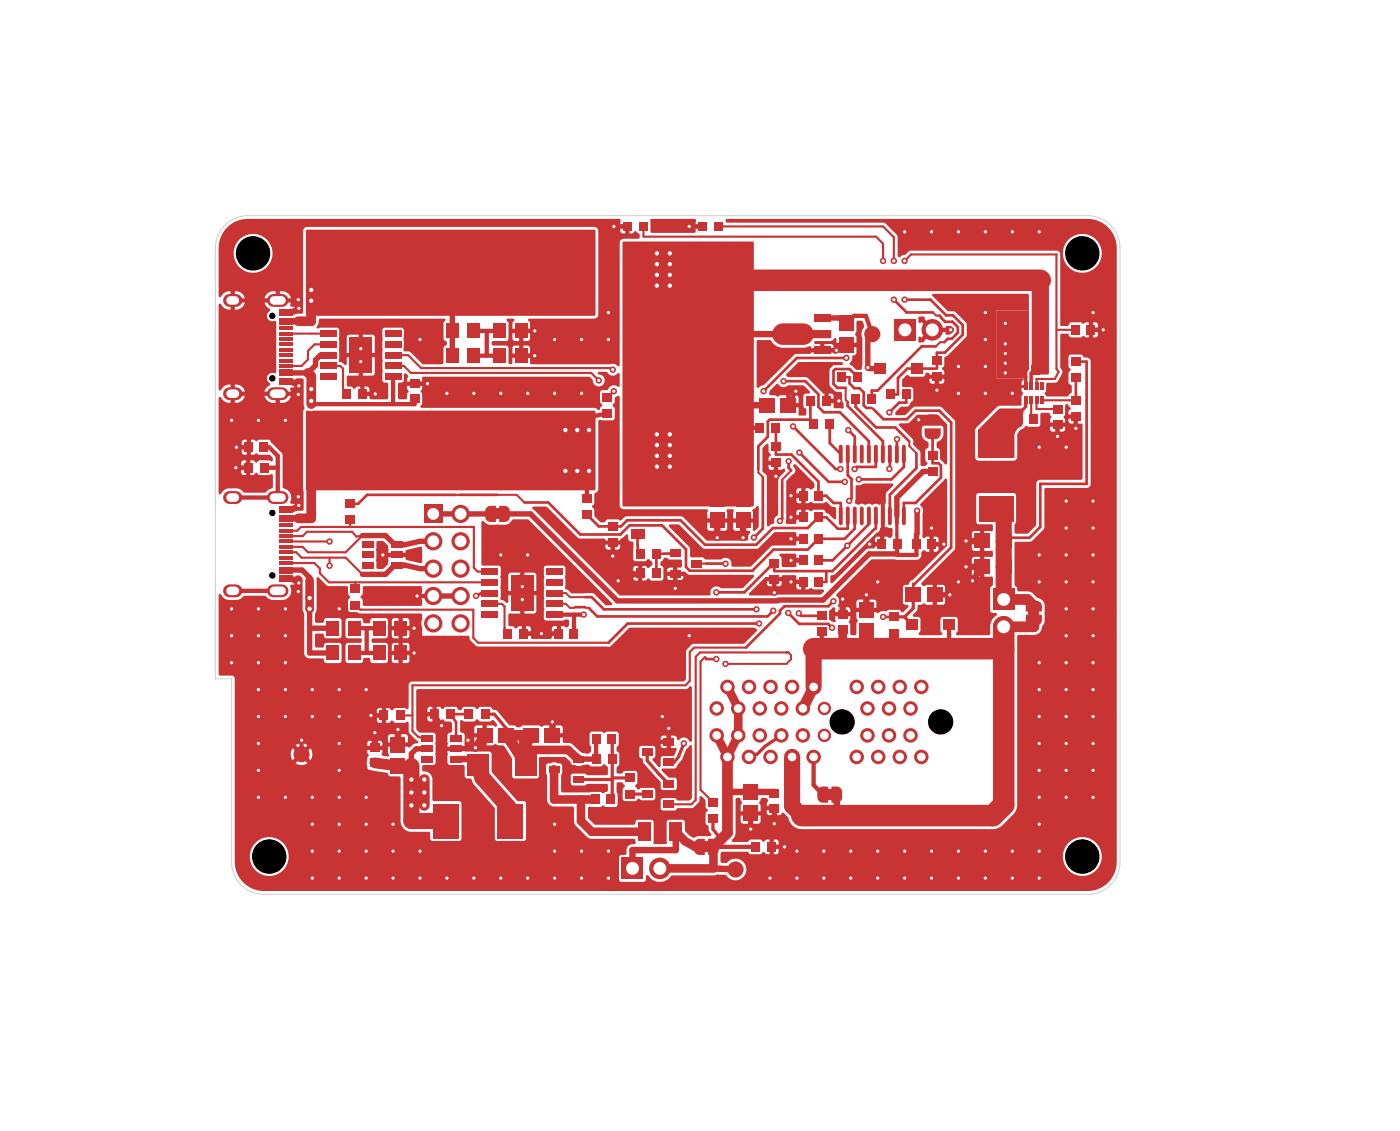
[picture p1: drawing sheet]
<svg xmlns="http://www.w3.org/2000/svg" width="130mm" height="105mm" viewBox="0 0 130 105" stroke-linecap="round" stroke-linejoin="round" font-family="sans-serif">
<g fill="#c83434">
<path d="M76.8 73.3h.5v1h-.5z"/>
<path d="M65.3 78.1h.6v1h-.6z"/>
<path d="M46 47.2h.4v1h-.4z"/>
<path d="M95.5 56.7h1v.5h-1z"/>
<path d="M95.9 29.3h1.4v1.4h-1.4z"/>
<path d="M93.9 29.3h1.4v1.4h-1.4z"/>
<path d="M24.1 43h.9v.9h-.9z"/>
<path d="M22.6 43h.9v.9h-.9z"/>
<path d="M61.6 74.3h1v.7h-1z"/>
<path d="M61.6 72.4h1v.7h-1z"/>
<path d="M59.6 73.4h1v.6h-1z"/>
<path d="M92.5 49.5h1.4v1.4h-1.4z"/>
<path d="M90.5 49.5h1.4v1.4h-1.4z"/>
<path d="M74.8 36.8h.9v.9h-.9z"/>
<path d="M76.3 36.8h.9v.9h-.9z"/>
<path d="M66.3 20.6h.8v.8h-.8z"/>
<path d="M64.8 20.6h.8v.8h-.8z"/>
<path d="M97.8 37.6h.8v.8h-.8z"/>
<path d="M97.8 39h.8v.8h-.8z"/>
<path d="M41.4 30h1.2v1.4h-1.2z"/>
<path d="M43.4 30h1.2v1.4h-1.2z"/>
<path d="M34.3 70.4h1v.8h-1z"/>
<path d="M34.3 69h1v.8h-1z"/>
<path d="M56.4 68.2h.8v.9h-.8z"/>
<path d="M55 68.2h.8v.9h-.8z"/>
<path d="M79 36.6h.9v.9h-.9z"/>
<path d="M80.5 36.6h.9v.9h-.9z"/>
<path d="M71.5 51.9h.8v.8h-.8z"/>
<path d="M71.5 53.4h.8v.8h-.8z"/>
<path d="M86.2 43.4h.8v.8h-.8z"/>
<path d="M86.2 41.9h.8v.8h-.8z"/>
<path d="M32.1 47.9h.8v.8h-.8z"/>
<path d="M32.1 46.4h.8v.8h-.8z"/>
<path d="M56.3 73.8h.8v.9h-.8z"/>
<path d="M54.9 73.8h.8v.9h-.8z"/>
<path d="M83 29.6h2v2h-2z"/>
<path d="M82.9 50.1h.8v.9h-.8z"/>
<path d="M81.5 50.1h.8v.9h-.8z"/>
<path d="M60.5 52.8h.9v.9h-.9z"/>
<path d="M59 52.8h.9v.9h-.9z"/>
<path d="M70.5 36.9h1.4v1.4h-1.4z"/>
<path d="M72.5 36.9h1.4v1.4h-1.4z"/>
<path d="M50.7 56.8h1.5v.6h-1.5z"/>
<path d="M50.7 55.8h1.5v.6h-1.5z"/>
<path d="M50.7 54.8h1.5v.6h-1.5z"/>
<path d="M50.7 53.8h1.5v.6h-1.5z"/>
<path d="M50.7 52.8h1.5v.6h-1.5z"/>
<path d="M44.7 52.8h1.6v.6h-1.6z"/>
<path d="M44.7 53.8h1.6v.6h-1.6z"/>
<path d="M44.7 54.8h1.6v.6h-1.6z"/>
<path d="M44.7 55.8h1.6v.6h-1.6z"/>
<path d="M44.7 56.8h1.6v.6h-1.6z"/>
<path d="M47.4 53.4h2.1v3.3h-2.1z"/>
<path d="M71.6 41.1h.9v.8h-.9z"/>
<path d="M71.6 42.6h.9v.8h-.9z"/>
<path d="M76.6 38.9h.9v.9h-.9z"/>
<path d="M75.1 38.9h.9v.9h-.9z"/>
<path d="M75.6 47.6h.8v.9h-.8z"/>
<path d="M74.2 47.6h.8v.9h-.8z"/>
<path d="M68.3 45.6h1.4v1.4h-1.4z"/>
<path d="M68.3 47.6h1.4v1.4h-1.4z"/>
<path d="M75.6 45.6h.8v.9h-.8z"/>
<path d="M74.2 45.6h.8v.9h-.8z"/>
<path d="M56 38h.8v.8h-.8z"/>
<path d="M56 36.5h.8v.8h-.8z"/>
<path d="M77.2 73l.7 .1 .3 .2v.8l-.1 .2-.2 .2h-.7z"/>
<path d="M76.1 73.1l.2-.1h.6v1.5h-.7l-.3-.3v-.7z"/>
<path d="M87.6 57.5h1.1v1h-1.1z"/>
<path d="M84.1 57.5h1.1v1h-1.1z"/>
<path d="M58.6 45.8h1.2v.9h-1.2z"/>
<path d="M58.6 49.1h1.2v.9h-1.2z"/>
<path d="M24.1 41.1h.8v.9h-.8z"/>
<path d="M22.7 41.1h.8v.9h-.8z"/>
<path d="M99.5 36.8h.8v.8h-.8z"/>
<path d="M99.5 38.3h.8v.8h-.8z"/>
<path d="M64.6 78.1l.3-.2h.5v1.5h-.5l-.3-.2-.2-.3 .1-.6z"/>
<path d="M65.7 77.9h.7l.3 .3v.7l-.1 .3-.2 .1-.7 .1z"/>
<path d="M95.5 38.5h.8v.9h-.8z"/>
<path d="M94.1 38.5h.9v.9h-.9z"/>
<path d="M34.6 59.9h1.2v1.4h-1.2z"/>
<path d="M36.6 59.9h1.2v1.4h-1.2z"/>
<path d="M46.3 47h.7l.3 .3v.7l-.1 .3-.2 .1-.7 .1z"/>
<path d="M45.2 47.2l.3-.2h.6v1.5h-.6l-.3-.2-.2-.3 .1-.6z"/>
<path d="M79.8 57.9h1.3v1.4h-1.3z"/>
<path d="M79.8 55.9h1.3v1.4h-1.3z"/>
<path d="M59.3 76.4h1.1v1.7h-1.1z"/>
<path d="M62.2 76.4h1.1v1.7h-1.1z"/>
<path d="M41.8 70.2h1.1v.6h-1.1z"/>
<path d="M41.8 69.2h1.1v.6h-1.1z"/>
<path d="M41.8 68.3h1.1v.6h-1.1z"/>
<path d="M39.1 68.3h1.1v.6h-1.1z"/>
<path d="M39.1 69.2h1.1v.6h-1.1z"/>
<path d="M39.1 70.2h1.1v.6h-1.1z"/>
<path d="M79.2 34.6h.9v.9h-.9z"/>
<path d="M77.7 34.6h.9v.9h-.9z"/>
<path d="M30.3 59.9h1.2v1.4h-1.2z"/>
<path d="M32.3 59.9h1.2v1.4h-1.2z"/>
<path d="M86.6 33.1h.8v.8h-.8z"/>
<path d="M86.6 34.6h.8v.8h-.8z"/>
<path d="M70.1 39.3h.9v.9h-.9z"/>
<path d="M71.6 39.3h.9v.9h-.9z"/>
<path d="M75.6 53.6h.8v.9h-.8z"/>
<path d="M74.2 53.6h.8v.9h-.8z"/>
<path d="M57.7 79.6h2v2h-2z"/>
<path d="M75.6 49.6h.8v.9h-.8z"/>
<path d="M74.2 49.6h.8v.9h-.8z"/>
<path d="M47.8 70h2v2h-2z"/>
<path d="M43.4 70h2v2h-2z"/>
<path d="M40.2 74.6h2.4v3.2h-2.4z"/>
<path d="M46.2 74.6h2.4v3.2h-2.4z"/>
<path d="M75.6 51.6h.8v.9h-.8z"/>
<path d="M74.2 51.6h.8v.9h-.8z"/>
<circle cx="86.6" cy="30.6" r="1"/>
<circle cx="66.5" cy="34" r=".75"/>
<circle cx="28" cy="70" r=".75"/>
<circle cx="61.3" cy="80.6" r="1"/>
</g>
<path d="M21.3 36.6h.6M21.3 27.9h.6M25.4 36.6h.8M25.4 27.9h.8" fill="none" stroke="#c83434" stroke-width="1.2"/>
<g fill="#c83434">
<path d="M25.9 28.7h1.3v.6h-1.3z"/>
<path d="M25.9 29.5h1.3v.6h-1.3z"/>
<path d="M25.9 30.8h1.3v.3h-1.3z"/>
<path d="M25.9 31.8h1.3v.3h-1.3z"/>
<path d="M25.9 32.3h1.3v.3h-1.3z"/>
<path d="M25.9 33.3h1.3v.3h-1.3z"/>
<path d="M25.9 35.1h1.3v.6h-1.3z"/>
<path d="M25.9 34.3h1.3v.6h-1.3z"/>
<path d="M25.9 33.8h1.3v.3h-1.3z"/>
<path d="M25.9 32.8h1.3v.3h-1.3z"/>
<path d="M25.9 31.3h1.3v.3h-1.3z"/>
<path d="M25.9 30.3h1.3v.3h-1.3z"/>
<path d="M45.8 32.3h1.2v1.4h-1.2z"/>
<path d="M47.8 32.3h1.2v1.4h-1.2z"/>
<path d="M65.8 75.6h.8v.8h-.8z"/>
<path d="M65.8 74.1h.8v.8h-.8z"/>
<path d="M53.1 41.1h2v1.5h-2z"/>
<path d="M58.1 41.1h2v1.5h-2z"/>
<path d="M36.7 66h.9v.9h-.9z"/>
<path d="M35.2 66h.9v.9h-.9z"/>
<path d="M84.1 54.5h1.4v1.4h-1.4z"/>
<path d="M86.1 54.5h1.4v1.4h-1.4z"/>
<path d="M62.2 51h1v.7h-1z"/>
<path d="M62.2 52.9h1v.7h-1z"/>
<path d="M64.2 52h1v.6h-1z"/>
<path d="M48.6 67.6h1.4v1.3h-1.4z"/>
<path d="M50.6 67.6h1.4v1.3h-1.4z"/>
<path d="M82.6 58.4h.8v.8h-.8z"/>
<path d="M82.6 56.9h.8v.8h-.8z"/>
<path d="M95.4 56l.3-.2h.7l.3 .3v.7h-1.5l.1-.6z"/>
<path d="M95.2 57.1h1.5v.7l-.1 .2-.3 .1-.7-.1-.3-.2z"/>
<path d="M58.1 71.8h.8v.8h-.8z"/>
<path d="M58.1 73.3h.8v.8h-.8z"/>
<path d="M96.6 35.5h.3v.7h-.3z"/>
<path d="M96.1 35.5h.3v.7h-.3z"/>
<path d="M95.6 35.5h.3v.7h-.3z"/>
<path d="M95.1 35.5h.3v.7h-.3z"/>
<path d="M95.1 36.8h.3v.7h-.3z"/>
<path d="M95.6 36.8h.3v.7h-.3z"/>
<path d="M96.1 36.8h.3v.7h-.3z"/>
<path d="M96.6 36.8h.3v.7h-.3z"/>
<path d="M54.1 45.9h.8v.8h-.8z"/>
<path d="M54.1 47.4h.8v.8h-.8z"/>
<path d="M52.9 58.4h.8v.9h-.8z"/>
<path d="M51.5 58.4h.8v.9h-.8z"/>
<path d="M99.5 30.2h.8v.9h-.8z"/>
<path d="M100.9 30.2h.8v.9h-.8z"/>
<path d="M56.5 48.5h.8v.8h-.8z"/>
<path d="M56.5 50h.8v.8h-.8z"/>
<path d="M56.4 70h.9v.9h-.9z"/>
<path d="M54.9 70h.9v.9h-.9z"/>
<path d="M65.9 45.6h1.4v1.4h-1.4z"/>
<path d="M65.9 47.6h1.4v1.4h-1.4z"/>
<path d="M41.4 65.9h.9v.8h-.9z"/>
<path d="M39.9 65.9h.9v.8h-.9z"/>
<path d="M44.6 65.9h.9v.8h-.9z"/>
<path d="M43.1 65.9h.9v.8h-.9z"/>
<path d="M77.9 29.3h1.4v1.4h-1.4z"/>
<path d="M77.9 31.3h1.4v1.4h-1.4z"/>
<path d="M34.6 57.6h1.2v1.4h-1.2z"/>
<path d="M36.6 57.6h1.2v1.4h-1.2z"/>
<path d="M71.5 73.2h.8v.8h-.8z"/>
<path d="M71.5 74.6h.8v.8h-.8z"/>
<path d="M61.6 70.4h1v.7h-1z"/>
<path d="M61.6 68.5h1v.7h-1z"/>
<path d="M59.6 69.5h1v.6h-1z"/>
<path d="M46.3 67.6h1.4v1.3h-1.4z"/>
<path d="M44.3 67.6h1.4v1.3h-1.4z"/>
<path d="M32.6 54.3h.8v.8h-.8z"/>
<path d="M32.6 55.8h.8v.8h-.8z"/>
<path d="M69 72.8h1.4v1.4h-1.4z"/>
<path d="M69 74.8h1.4v1.4h-1.4z"/>
<path d="M90.9 40h3.2v2.4h-3.2z"/>
<path d="M90.9 46h3.2v2.4h-3.2z"/>
<path d="M36.3 52.2h1.1v.6h-1.1z"/>
<path d="M36.3 51.2h1.1v.6h-1.1z"/>
<path d="M36.3 50.3h1.1v.6h-1.1z"/>
<path d="M33.6 50.3h1.1v.6h-1.1z"/>
<path d="M33.6 51.2h1.1v.6h-1.1z"/>
<path d="M33.6 52.2h1.1v.6h-1.1z"/>
<path d="M95.8 33.9h.8v.9h-.8z"/>
<path d="M94.4 33.9h.8v.9h-.8z"/>
<path d="M92.5 51.9h1.4v1.4h-1.4z"/>
<path d="M90.5 51.9h1.4v1.4h-1.4z"/>
<path d="M77.8 58h.9v.8h-.9z"/>
<path d="M77.8 56.6h.9v.8h-.9z"/>
<path d="M95.9 31.7h1.4v1.4h-1.4z"/>
<path d="M93.9 31.7h1.4v1.4h-1.4z"/>
<circle cx="68.3" cy="80.7" r=".75"/>
</g>
<g fill="none" stroke="#c83434" stroke-width=".36">
<path d="M78.1 41.5v1.3M78.1 47.2v1.4M78.7 41.5v1.3M78.7 47.2v1.4M79.4 41.5v1.3M79.4 47.2v1.4M80 41.5v1.3M80 47.2v1.4M80.7 41.5v1.3M80.7 47.2v1.4M81.3 41.5v1.3M81.3 47.2v1.4"/>
<path d="M82 41.5v1.3M82 47.2v1.4M82.6 41.5v1.3M82.6 47.2v1.4M83.3 41.5v1.3M83.3 47.2v1.4M83.9 41.5v1.3M83.9 47.2v1.4"/>
</g>
<g fill="#c83434">
<path d="M85.8 39.8h1.6l-.1 .7-.1 .2-.3 .1-.7-.1-.3-.2z"/>
<path d="M86 38.6l.3-.1h.6l.3 .1 .1 .3 .1 .6h-1.6l.1-.6z"/>
<path d="M46.7 58.4h.9v.9h-.9z"/>
<path d="M48.2 58.4h.9v.9h-.9z"/>
<path d="M30.3 57.6h1.2v1.4h-1.2z"/>
<path d="M32.3 57.6h1.2v1.4h-1.2z"/>
<path d="M83.7 36.2h.9v.9h-.9z"/>
<path d="M82.2 36.2h.9v.9h-.9z"/>
<path d="M31.7 36.1h.9v.9h-.9z"/>
<path d="M33.2 36.1h.9v.9h-.9z"/>
<path d="M59.4 20.6h.7v.8h-.7z"/>
<path d="M57.8 20.6h.8v.8h-.8z"/>
<path d="M45.8 30h1.2v1.4h-1.2z"/>
<path d="M47.8 30h1.2v1.4h-1.2z"/>
<path d="M75.9 58.3h.8v.8h-.8z"/>
<path d="M75.9 56.8h.8v.8h-.8z"/>
<path d="M92.2 54.7h2v2h-2z"/>
<path d="M53.1 24.3h2v1.5h-2z"/>
<path d="M58.1 24.3h2v1.5h-2z"/>
<path d="M69.7 78.2h.9v.9h-.9z"/>
<path d="M71.2 78.2h.9v.9h-.9z"/>
<path d="M35.7 34.7h1.5v.6h-1.5z"/>
<path d="M35.7 33.7h1.5v.6h-1.5z"/>
<path d="M35.7 32.7h1.5v.6h-1.5z"/>
<path d="M35.7 31.7h1.5v.6h-1.5z"/>
<path d="M35.7 30.7h1.5v.6h-1.5z"/>
<path d="M29.8 30.7h1.4v.6h-1.4z"/>
<path d="M29.8 31.7h1.4v.6h-1.4z"/>
<path d="M29.8 32.7h1.4v.6h-1.4z"/>
<path d="M29.8 33.7h1.4v.6h-1.4z"/>
<path d="M29.8 34.7h1.4v.6h-1.4z"/>
<path d="M32.5 31.3h2v3.3h-2z"/>
<path d="M53.2 72.1h1v.6h-1z"/>
<path d="M53.2 70.2h1v.6h-1z"/>
<path d="M50.9 71.1h1v.6h-1z"/>
<path d="M99.5 33.2h.8v.8h-.8z"/>
<path d="M99.5 34.7h.8v.8h-.8z"/>
<path d="M41.4 32.3h1.2v1.4h-1.2z"/>
<path d="M43.4 32.3h1.2v1.4h-1.2z"/>
<path d="M75.6 32.2h1.5v.7h-1.5z"/>
<path d="M72 30.3l.3-.2 .3-.1h2.2l.4 .3 .3 .3 1.7 .1v.7h-1.7l-.3 .4-.5 .2h-2.2l-.5-.2-.2-.5-.1-.5z"/>
<path d="M75.6 29.2h1.5v.7h-1.5z"/>
<path d="M84.7 50.1h.8v.9h-.8z"/>
<path d="M86.1 50.1h.8v.9h-.8z"/>
<path d="M39.4 46.9h1.7v1.7h-1.7z"/>
<path d="M81.1 33.7h1.1v1h-1.1z"/>
<path d="M84.6 33.7h1.1v1h-1.1z"/>
<path d="M36.3 70.4h1.3v1.4h-1.3z"/>
<path d="M36.3 68.4h1.3v1.4h-1.3z"/>
<circle cx="66.5" cy="65.8" r=".67"/>
<circle cx="67.5" cy="63.8" r=".67"/>
<circle cx="68.5" cy="65.8" r=".67"/>
<circle cx="69.5" cy="63.8" r=".67"/>
<circle cx="70.5" cy="65.8" r=".67"/>
<circle cx="71.5" cy="63.8" r=".67"/>
<circle cx="72.5" cy="65.8" r=".67"/>
<circle cx="73.5" cy="63.8" r=".67"/>
<circle cx="74.5" cy="65.8" r=".67"/>
<circle cx="75.5" cy="63.8" r=".67"/>
<circle cx="76.5" cy="65.8" r=".62"/>
<circle cx="79.5" cy="63.8" r=".67"/>
<circle cx="80.6" cy="65.8" r=".67"/>
<circle cx="81.6" cy="63.8" r=".67"/>
<circle cx="82.6" cy="65.8" r=".67"/>
<circle cx="83.6" cy="63.8" r=".67"/>
<circle cx="84.6" cy="65.8" r=".67"/>
<circle cx="85.6" cy="63.8" r=".67"/>
<circle cx="66.5" cy="68.3" r=".67"/>
<circle cx="67.5" cy="70.3" r=".67"/>
<circle cx="68.5" cy="68.3" r=".67"/>
<circle cx="69.5" cy="70.3" r=".67"/>
<circle cx="70.5" cy="68.3" r=".67"/>
<circle cx="71.5" cy="70.3" r=".67"/>
<circle cx="72.5" cy="68.3" r=".67"/>
<circle cx="73.5" cy="70.3" r=".67"/>
<circle cx="74.5" cy="68.3" r=".67"/>
<circle cx="75.5" cy="70.3" r=".67"/>
<circle cx="76.5" cy="68.3" r=".63"/>
<circle cx="79.5" cy="70.3" r=".67"/>
<circle cx="80.6" cy="68.3" r=".67"/>
<circle cx="81.6" cy="70.3" r=".67"/>
<circle cx="82.6" cy="68.3" r=".67"/>
<circle cx="83.6" cy="70.3" r=".67"/>
<circle cx="84.6" cy="68.3" r=".67"/>
<circle cx="85.6" cy="70.3" r=".67"/>
<circle cx="81" cy="31" r=".75"/>
<circle cx="93.2" cy="58.2" r="1"/>
<circle cx="42.8" cy="47.7" r=".85"/>
<circle cx="40.2" cy="50.3" r=".85"/>
<circle cx="42.8" cy="50.3" r=".85"/>
<circle cx="40.2" cy="52.8" r=".85"/>
<circle cx="42.8" cy="52.8" r=".85"/>
<circle cx="40.2" cy="55.3" r=".85"/>
<circle cx="42.8" cy="55.3" r=".85"/>
<circle cx="40.2" cy="57.9" r=".85"/>
<circle cx="42.8" cy="57.9" r=".85"/>
<circle cx="90.2" cy="60.2" r=".75"/>
</g>
<path d="M21.3 54.9h.6M21.3 46.2h.6M25.4 54.9h.8M25.4 46.2h.8" fill="none" stroke="#c83434" stroke-width="1.2"/>
<g fill="#c83434">
<path d="M25.9 47h1.3v.6h-1.3z"/>
<path d="M25.9 47.8h1.3v.6h-1.3z"/>
<path d="M25.9 49.1h1.3v.3h-1.3z"/>
<path d="M25.9 50.1h1.3v.3h-1.3z"/>
<path d="M25.9 50.6h1.3v.3h-1.3z"/>
<path d="M25.9 51.6h1.3v.3h-1.3z"/>
<path d="M25.9 53.4h1.3v.6h-1.3z"/>
<path d="M25.9 52.6h1.3v.6h-1.3z"/>
<path d="M25.9 52.1h1.3v.3h-1.3z"/>
<path d="M25.9 51.1h1.3v.3h-1.3z"/>
<path d="M25.9 49.6h1.3v.3h-1.3z"/>
<path d="M25.9 48.6h1.3v.3h-1.3z"/>
<path d="M38.1 36.6h.8v.8h-.8z"/>
<path d="M38.1 35.2h.8v.8h-.8z"/>
<path d="M59 51h.9v.9h-.9z"/>
<path d="M60.5 51h.9v.9h-.9z"/>
<circle cx="62.2" cy="40.3" r=".4"/>
<circle cx="61" cy="41.3" r=".4"/>
<circle cx="39.4" cy="72.4" r=".4"/>
<circle cx="39.4" cy="74.8" r=".4"/>
<circle cx="61" cy="24.5" r=".4"/>
<circle cx="62.2" cy="23.5" r=".4"/>
<circle cx="62.2" cy="43.3" r=".4"/>
<circle cx="61" cy="40.3" r=".4"/>
<circle cx="61" cy="42.3" r=".4"/>
<circle cx="62.2" cy="26.5" r=".4"/>
<circle cx="38.2" cy="74.8" r=".4"/>
<circle cx="61" cy="26.5" r=".4"/>
<circle cx="39.4" cy="73.6" r=".4"/>
<circle cx="61" cy="43.3" r=".4"/>
<circle cx="61" cy="25.5" r=".4"/>
<circle cx="62.2" cy="24.5" r=".4"/>
<circle cx="38.2" cy="72.4" r=".4"/>
<circle cx="62.2" cy="41.3" r=".4"/>
<circle cx="38.2" cy="73.6" r=".4"/>
<circle cx="61" cy="23.5" r=".4"/>
<circle cx="62.2" cy="42.3" r=".4"/>
<circle cx="62.2" cy="25.5" r=".4"/>
<circle cx="94" cy="36.5" r=".3"/>
<circle cx="91.5" cy="34" r=".3"/>
<circle cx="99" cy="64" r=".3"/>
<circle cx="24" cy="71.5" r=".3"/>
<circle cx="85.3" cy="39" r=".3"/>
<circle cx="79" cy="81.5" r=".3"/>
<circle cx="34.9" cy="36.6" r=".3"/>
<circle cx="81.5" cy="54" r=".3"/>
<circle cx="99" cy="66.5" r=".3"/>
<circle cx="96.5" cy="21.5" r=".3"/>
<circle cx="87" cy="36.2" r=".3"/>
<circle cx="96.5" cy="41.5" r=".3"/>
<circle cx="74" cy="79" r=".3"/>
<circle cx="99" cy="54" r=".3"/>
<circle cx="31.5" cy="71.5" r=".3"/>
<circle cx="29" cy="74" r=".3"/>
<circle cx="78.3" cy="55.6" r=".3"/>
<circle cx="102.4" cy="30.6" r=".3"/>
<circle cx="31.5" cy="79" r=".3"/>
<circle cx="101.5" cy="56.5" r=".3"/>
<circle cx="62.1" cy="67.6" r=".3"/>
<circle cx="86.5" cy="21.5" r=".3"/>
<circle cx="99" cy="56.5" r=".3"/>
<circle cx="27.7" cy="36.6" r=".3"/>
<circle cx="101.5" cy="74" r=".3"/>
<circle cx="41.5" cy="36.5" r=".3"/>
<circle cx="96.5" cy="76.5" r=".3"/>
<circle cx="39" cy="81.5" r=".3"/>
<circle cx="29" cy="66.5" r=".3"/>
<circle cx="31.5" cy="64" r=".3"/>
<circle cx="89.7" cy="50.2" r=".3"/>
<circle cx="73.4" cy="46" r=".3"/>
<circle cx="61.5" cy="66.5" r=".3"/>
<circle cx="39.7" cy="35.6" r=".3"/>
<circle cx="31.5" cy="74" r=".3"/>
<circle cx="21.9" cy="41.5" r=".3"/>
<circle cx="73.4" cy="48" r=".3"/>
<circle cx="21.5" cy="39" r=".3"/>
<circle cx="94" cy="79" r=".3"/>
<circle cx="29" cy="81.5" r=".3"/>
<circle cx="99" cy="46.5" r=".3"/>
<circle cx="86.5" cy="79" r=".3"/>
<circle cx="33.5" cy="33.6" r=".3"/>
<circle cx="24" cy="64" r=".3"/>
<circle cx="89" cy="54" r=".3"/>
<circle cx="91.5" cy="81.5" r=".3"/>
<circle cx="99" cy="41.5" r=".3"/>
<circle cx="80.4" cy="55.2" r=".3"/>
<circle cx="88.2" cy="55.2" r=".3"/>
<circle cx="36.9" cy="67.7" r=".3"/>
<circle cx="89" cy="36.5" r=".3"/>
<circle cx="21.9" cy="43.4" r=".3"/>
<circle cx="101.5" cy="54" r=".3"/>
<circle cx="49.6" cy="33" r=".3"/>
<circle cx="91.5" cy="29" r=".3"/>
<circle cx="21.5" cy="59" r=".3"/>
<circle cx="27.7" cy="27.8" r=".3"/>
<circle cx="49.6" cy="30.7" r=".3"/>
<circle cx="88.3" cy="30.6" r=".3"/>
<circle cx="24" cy="66.5" r=".3"/>
<circle cx="73.4" cy="50" r=".3"/>
<circle cx="38.5" cy="60.6" r=".3"/>
<circle cx="84" cy="79" r=".3"/>
<circle cx="44.2" cy="69.4" r=".3"/>
<circle cx="29" cy="76.5" r=".3"/>
<circle cx="99" cy="49" r=".3"/>
<circle cx="41.5" cy="81.5" r=".3"/>
<circle cx="96.5" cy="81.5" r=".3"/>
<circle cx="49" cy="51.5" r=".3"/>
<circle cx="56.5" cy="81.5" r=".3"/>
<circle cx="99" cy="51.5" r=".3"/>
<circle cx="101.5" cy="66.5" r=".3"/>
<circle cx="38.7" cy="55.3" r=".3"/>
<circle cx="41" cy="67.4" r=".3"/>
<circle cx="31.5" cy="66.5" r=".3"/>
<circle cx="50.3" cy="58.8" r=".3"/>
<circle cx="26.5" cy="59" r=".3"/>
<circle cx="80.7" cy="50.5" r=".3"/>
<circle cx="73.9" cy="36.3" r=".3"/>
<circle cx="24" cy="69" r=".3"/>
<circle cx="73.4" cy="52" r=".3"/>
<circle cx="101.5" cy="29" r=".3"/>
<circle cx="84" cy="21.5" r=".3"/>
<circle cx="71.9" cy="76.5" r=".3"/>
<circle cx="34.8" cy="68" r=".3"/>
<circle cx="31.5" cy="56.5" r=".3"/>
<circle cx="34" cy="81.5" r=".3"/>
<circle cx="101.5" cy="71.5" r=".3"/>
<circle cx="76.5" cy="79" r=".3"/>
<circle cx="57" cy="21" r=".3"/>
<circle cx="24" cy="59" r=".3"/>
<circle cx="66.6" cy="49.9" r=".3"/>
<circle cx="72" cy="44.2" r=".3"/>
<circle cx="99" cy="61.5" r=".3"/>
<circle cx="39" cy="79" r=".3"/>
<circle cx="86.5" cy="49" r=".3"/>
<circle cx="89" cy="21.5" r=".3"/>
<circle cx="39" cy="31.5" r=".3"/>
<circle cx="46.5" cy="36.5" r=".3"/>
<circle cx="35.6" cy="51.5" r=".3"/>
<circle cx="96.5" cy="51.5" r=".3"/>
<circle cx="36.5" cy="81.5" r=".3"/>
<circle cx="51.3" cy="67" r=".3"/>
<circle cx="91.5" cy="31.5" r=".3"/>
<circle cx="27.8" cy="28.6" r=".3"/>
<circle cx="62.7" cy="54.6" r=".3"/>
<circle cx="26.5" cy="64" r=".3"/>
<circle cx="87.7" cy="50.5" r=".3"/>
<circle cx="93.4" cy="32.8" r=".3"/>
<circle cx="96.5" cy="69" r=".3"/>
<circle cx="27.7" cy="54.9" r=".3"/>
<circle cx="94" cy="81.5" r=".3"/>
<circle cx="54" cy="36.5" r=".3"/>
<circle cx="48.5" cy="54.5" r=".3"/>
<circle cx="24" cy="39" r=".3"/>
<circle cx="77.9" cy="37.2" r=".3"/>
<circle cx="24" cy="61.5" r=".3"/>
<circle cx="71.9" cy="55" r=".3"/>
<circle cx="27.8" cy="54.1" r=".3"/>
<circle cx="93.4" cy="30" r=".3"/>
<circle cx="51.5" cy="79" r=".3"/>
<circle cx="31.5" cy="81.5" r=".3"/>
<circle cx="64" cy="59" r=".3"/>
<circle cx="96.5" cy="64" r=".3"/>
<circle cx="24" cy="74" r=".3"/>
<circle cx="99.9" cy="39.8" r=".3"/>
<circle cx="29" cy="79" r=".3"/>
<circle cx="69" cy="49.9" r=".3"/>
<circle cx="96.5" cy="61.5" r=".3"/>
<circle cx="99" cy="74" r=".3"/>
<circle cx="54" cy="79" r=".3"/>
<circle cx="96.5" cy="74" r=".3"/>
<circle cx="26.5" cy="74" r=".3"/>
<circle cx="51.5" cy="76.5" r=".3"/>
<circle cx="69.7" cy="77" r=".3"/>
<circle cx="81.5" cy="79" r=".3"/>
<circle cx="46.5" cy="81.5" r=".3"/>
<circle cx="96.5" cy="54" r=".3"/>
<circle cx="49" cy="36.5" r=".3"/>
<circle cx="101.5" cy="46.5" r=".3"/>
<circle cx="77.7" cy="32.5" r=".3"/>
<circle cx="79" cy="79" r=".3"/>
<circle cx="34" cy="79" r=".3"/>
<circle cx="101.5" cy="64" r=".3"/>
<circle cx="76.5" cy="81.5" r=".3"/>
<circle cx="51.5" cy="31.5" r=".3"/>
<circle cx="36.5" cy="76.5" r=".3"/>
<circle cx="89" cy="81.5" r=".3"/>
<circle cx="64" cy="21" r=".3"/>
<circle cx="36.5" cy="79" r=".3"/>
<circle cx="91.5" cy="36.5" r=".3"/>
<circle cx="101.5" cy="69" r=".3"/>
<circle cx="98.2" cy="40.5" r=".3"/>
<circle cx="73.4" cy="54" r=".3"/>
<circle cx="26.5" cy="56.5" r=".3"/>
<circle cx="48.5" cy="55.7" r=".3"/>
<circle cx="44" cy="36.5" r=".3"/>
<circle cx="89" cy="79" r=".3"/>
<circle cx="99" cy="71.5" r=".3"/>
<circle cx="71.5" cy="81.5" r=".3"/>
<circle cx="89" cy="34" r=".3"/>
<circle cx="57.4" cy="53.9" r=".3"/>
<circle cx="33.5" cy="32.4" r=".3"/>
<circle cx="54" cy="31.5" r=".3"/>
<circle cx="44" cy="81.5" r=".3"/>
<circle cx="91.5" cy="21.5" r=".3"/>
<circle cx="26.5" cy="66.5" r=".3"/>
<circle cx="74" cy="81.5" r=".3"/>
<circle cx="49" cy="81.5" r=".3"/>
<circle cx="96.5" cy="79" r=".3"/>
<circle cx="56.9" cy="51.6" r=".3"/>
<circle cx="56.5" cy="31.5" r=".3"/>
<circle cx="34" cy="76.5" r=".3"/>
<circle cx="93.4" cy="31.9" r=".3"/>
<circle cx="93.4" cy="34.6" r=".3"/>
<circle cx="54" cy="81.5" r=".3"/>
<circle cx="96.5" cy="66.5" r=".3"/>
<circle cx="99" cy="59" r=".3"/>
<circle cx="34" cy="74" r=".3"/>
<circle cx="29" cy="64" r=".3"/>
<circle cx="27.8" cy="35.8" r=".3"/>
<circle cx="46.5" cy="51.5" r=".3"/>
<circle cx="84" cy="81.5" r=".3"/>
<circle cx="86.5" cy="81.5" r=".3"/>
<circle cx="26.5" cy="61.5" r=".3"/>
<circle cx="56.5" cy="79" r=".3"/>
<circle cx="99" cy="69" r=".3"/>
<circle cx="28" cy="68.7" r=".3"/>
<circle cx="51.5" cy="36.5" r=".3"/>
<circle cx="91.5" cy="79" r=".3"/>
<circle cx="72.9" cy="78.6" r=".3"/>
<circle cx="101.5" cy="49" r=".3"/>
<circle cx="101.5" cy="59" r=".3"/>
<circle cx="21.5" cy="56.5" r=".3"/>
<circle cx="24" cy="56.5" r=".3"/>
<circle cx="27.8" cy="46.9" r=".3"/>
<circle cx="27.7" cy="46.1" r=".3"/>
<circle cx="81.5" cy="81.5" r=".3"/>
<circle cx="21.5" cy="61.5" r=".3"/>
<circle cx="34.5" cy="66.4" r=".3"/>
<circle cx="96.5" cy="71.5" r=".3"/>
<circle cx="94" cy="21.5" r=".3"/>
<circle cx="101.5" cy="51.5" r=".3"/>
<circle cx="56.5" cy="29" r=".3"/>
<circle cx="34" cy="64" r=".3"/>
<circle cx="51.5" cy="81.5" r=".3"/>
<circle cx="26.5" cy="39" r=".3"/>
<circle cx="38.5" cy="58.3" r=".3"/>
<circle cx="93.4" cy="33.7" r=".3"/>
<circle cx="31.5" cy="76.5" r=".3"/>
<circle cx="43.5" cy="68.7" r=".3"/>
<circle cx="101.5" cy="61.5" r=".3"/>
<circle cx="90.3" cy="53.9" r=".3"/>
<circle cx="89.7" cy="52.6" r=".3"/>
<circle cx="31.5" cy="69" r=".3"/>
<circle cx="67.4" cy="61.6" r=".3"/>
<circle cx="70" cy="49.9" r=".3"/>
<circle cx="67.4" cy="52.3" r=".3"/>
<circle cx="83" cy="27.8" r=".3"/>
<circle cx="83" cy="24.2" r=".3"/>
<circle cx="28.9" cy="27.9" r=".4"/>
<circle cx="28.9" cy="26.9" r=".4"/>
<circle cx="28.9" cy="37.2" r=".4"/>
<circle cx="28.9" cy="36.1" r=".4"/>
<circle cx="66.5" cy="55" r=".3"/>
<circle cx="66.5" cy="61.2" r=".3"/>
<circle cx="85.2" cy="47.4" r=".3"/>
<circle cx="80.6" cy="34.1" r=".3"/>
<circle cx="78.8" cy="39.9" r=".3"/>
<circle cx="44.2" cy="55.3" r=".3"/>
<circle cx="54.2" cy="57.1" r=".3"/>
<circle cx="52.5" cy="39.9" r=".4"/>
<circle cx="54.7" cy="43.7" r=".4"/>
<circle cx="53.6" cy="43.7" r=".4"/>
<circle cx="53.6" cy="39.9" r=".4"/>
<circle cx="28.7" cy="56.5" r=".4"/>
<circle cx="54.7" cy="39.9" r=".4"/>
<circle cx="52.5" cy="43.7" r=".4"/>
<circle cx="28.7" cy="55.5" r=".4"/>
<circle cx="77.3" cy="58.3" r=".3"/>
<circle cx="71.8" cy="56.7" r=".3"/>
<circle cx="73.2" cy="56.9" r=".3"/>
<circle cx="83.3" cy="40.8" r=".3"/>
<circle cx="74.2" cy="42" r=".3"/>
<circle cx="79.7" cy="44.5" r=".3"/>
<circle cx="73.2" cy="42.8" r=".3"/>
<circle cx="72.4" cy="48.4" r=".3"/>
<circle cx="70.2" cy="56.6" r=".3"/>
<circle cx="78.4" cy="44.7" r=".3"/>
<circle cx="57" cy="36.3" r=".3"/>
<circle cx="78.6" cy="33.2" r=".3"/>
<circle cx="70.9" cy="36.3" r=".3"/>
<circle cx="84" cy="24.2" r=".3"/>
<circle cx="84" cy="27.8" r=".3"/>
<circle cx="63.5" cy="69" r=".3"/>
<circle cx="82" cy="57.3" r=".3"/>
<circle cx="77.4" cy="55.8" r=".3"/>
<circle cx="78.9" cy="46.5" r=".3"/>
<circle cx="70.5" cy="57.9" r=".3"/>
<circle cx="78.7" cy="50.7" r=".3"/>
<circle cx="30.6" cy="50.3" r=".3"/>
<circle cx="30.6" cy="52.5" r=".3"/>
<circle cx="82.6" cy="43.5" r=".3"/>
<circle cx="82.6" cy="38.3" r=".3"/>
<circle cx="73.6" cy="39.6" r=".3"/>
<circle cx="55.6" cy="35.3" r=".3"/>
<circle cx="79.4" cy="43.5" r=".3"/>
<circle cx="78" cy="43.5" r=".3"/>
<circle cx="56.9" cy="34.3" r=".3"/>
<circle cx="72.8" cy="35.4" r=".3"/>
<circle cx="74.2" cy="56.9" r=".3"/>
<circle cx="82" cy="24.2" r=".3"/>
</g>
<path d="M94.6 30v2.4l.2 2M93.2 55.7h2.2l.6 .6M96 57.6v.6h-2.8M34.8 70.8l2.1 .3h1.3M39.4 72.4v2.4M49.3 68.3h-2.3l.6 .8 1.2 1.9M67.5 70.3v7l-1.2 1.3M75.5 63.8l-.9 2" fill="none" stroke="#c83434" stroke-width="1"/>
<path d="M96.6 26v6.4M93.2 47.2v8.5M38.2 71.1v5.1h3.2M44.4 71l.4 1.2 2.4 2.7 .2 1.3M73.5 70.3v4.5l.9 .9M75.5 60.2v3.6" fill="none" stroke="#c83434" stroke-width="1.5"/>
<path d="M68.5 26h28.1M93.2 58.2v16.5l-1 1h-17.8M75.5 60.2h17.7" fill="none" stroke="#c83434" stroke-width="2"/>
<g fill="none" stroke="#c83434" stroke-width=".6">
<path d="M26.5 29.8h1.2M69 37.6h2.2M69 31h4.6M94.7 38.3l-.1 .3v.3M26.5 48.1h1.2M66.6 48.3v1.6M69 48.3v1.6M78.2 55.6v1.4M80.4 55.2v1.4M89.7 50.2h1.5M89.7 52.6h1.5l-.9 1.3M34.8 68v1.4"/>
<path d="M36.9 67.7v1.4M42.3 70.5h1.6l.5 .5M51.3 67v1.3M62.7 77.2v1.7h-4v1.7M67.5 73.5h4.4v.1M77.7 73.8v1.9M66.3 80.6l2 .1"/>
</g>
<path d="M94.6 38.9l-1.1 1.7-1 .6M96.6 32.4v1.7l-.4 .3M28.7 53.9v2.6M78.2 58.4v1.8M80.4 58.6v1.6M45 68.3l-.8 1.1M48.8 69.6h3.9l1.1 .9M51.5 71.4v2.8h3.8M54 74.2v2l.9 1h4.9M62.7 77.2l.9 .9 .9 .5h.4M66.3 78.6v2h-5M67.5 63.8l1.1 2v2.5l-1.1 2-1-2" fill="none" stroke="#c83434" stroke-width=".8"/>
<g fill="none" stroke="#c83434" stroke-width=".5">
<path d="M26.9 35.4l.9 .4-.1 .8M27.7 27.8l.1 .8-.9 .4M30.5 33h-.7l-.5 .4v.5l-.7 .7h-2.1M33.5 32.4v.6M42 28.9v4.1M76.4 29.5h1.5l.7 .5M80.7 34.2h1M81 31l-.4 .4v2.7M93.3 31.9h1.2M93.3 32.8h1.2M93.3 33.7h1.2M93.3 30h1.2"/>
<path d="M93.3 34.6h1.2M26.5 53.7h.4l.9 .4-.1 .8M26.5 52.9h1.5l.7 .7v7h2.2M27.7 46.1l.1 .8-.9 .4h-.4M28.7 58.3h2.2M33.6 49.7h2.2l.8 .9h1l1.4-.3h1.2M40.2 55.3h2.6M40.2 47.7h5.3M40.2 52.8h-1.2l-1.4-.3h-1l-.8 .8h-2.2M46.9 47.7h2.4l8 8.1h14.9M48.5 54.5v.6M83.3 51.4h-2.6l-4.3 4.3h-4.1"/>
<path d="M85.1 49.6v.9M85.2 47.4v2.2M86.6 43.8h-.9l-2.4 2.4v1.7M86.8 55.2h1.4M39.6 69.5h-1l-.4 .5v1.1M43.4 68.7l.8 .7-1.9 .1M53.8 70.5h1.5M69.7 75.5v1.5M71.9 75v1.5"/>
</g>
<g fill="none" stroke="#c83434" stroke-width=".4">
<path d="M33.6 36.6h1.2M36.5 35v2.5M38.5 35.6h1.2M38.5 37v.5h-9.6M44 33h2.4M44 30.7h2.4M45.2 30.7v2.3M48.4 33h1.2M48.4 30.7h1.2M56.4 38.4l-1.4 .3M57 21h1.2M64 21h1.2"/>
<path d="M69 39.7h1.5M73.9 36.3l-.7 1.3M76.7 37.2h1.2M78.6 32l-.9 .5h-1.3M78.6 30l.7-.7h1.1l.6 1.7M85.3 39h1.3M86.6 30.6h1.7M87 35v1.2M98.2 39.4v1.1M99.9 38.7v1.1M101.3 30.6h1.1M21.6 54.9h4.2"/>
<path d="M21.9 43.4h1.1M21.9 41.5h1.2M24.5 41.5h.5l.8 .8v3.9h-4.2M24.5 43.4h1.3M32.9 58.3h2.3M34 58.3v2.3M35.6 51.5h1.2M37.2 58.3h1.2M38.7 55.3h1.5M48.6 58.8h3.3M51.5 57.1h2.7M53.3 57.1v1.7"/>
<path d="M54.5 44.9v1.4M56.9 50.4v1.2M59.4 53.2l-2 .7M62.7 53.3v1.3M71.9 53.8v1.2M72.1 43v1.2M73.4 50h1.2M73.4 46h1.2M73.4 54h1.2M73.4 52h1.2M73.4 48h1.2M76.3 58.7v1.5"/>
<path d="M80.7 50.5h1.2M83 58.8v1.4M83.3 50.5v1h1.8v-1M86.5 50.5h1.2M88.1 58v2.2M28 68.7v1.3M32.9 60.6h2.3M34.4 66.4h1.2M37.2 60.6h1.2M40.4 66.3l.6 1.1M55.4 68.6l-.1 1.9M62.1 67.6v1.3"/>
<path d="M66.3 78.6h3.8M71.7 78.6h1.1M75.5 70.3v2.6l.9 .9"/>
</g>
<g fill="none" stroke="#c83434" stroke-width=".3">
<path d="M96 34.4l-.2 .2v1.3M45.5 55.1h-.8l-.5 .2M82 47.9l-.1 2.6M83 57.3h1M83.3 47.9v2.6M84 57.3l.7 .7M84.8 55.2v1.3l-.8 .8M45 66.3h.9l1.1 1.3v.7M53.8 72.4h3.1M56.8 68.6l.1 5.6h-.2M56.9 72.2h1.6M58.5 73.7h1.6"/>
<path d="M60.1 69.8v.8l2 2.2M63.5 69l-.5 1.3-.4 .5h-.5M66.2 76v1l.7 .9M72.5 68.3l-1.5 1-.7 .7-.7 .3"/>
</g>
<path d="M94.9 34.4l.3 .5v1M95.2 37.2v.6l-.5 .5" fill="none" stroke="#c83434" stroke-width=".28"/>
<g fill="none" stroke="#c83434" stroke-width=".25">
<path d="M72.1 39.7v2.5h1.4l2.5 2.5v1.3h.7l.7 .7h.7v1.2M72.8 35.4h2l1.2 1.2v1.2l.5 .5h1.5l2.7 2.7v1.2M73.6 39.6l4 3.9h.4M75.2 37.2v1.8M75.2 39h-3.7l-.2 .1v1.5l-.9 .8v2.2M75.2 39l.3 .3M77.1 39.3v1.8l1 1.1M78.1 35h.8v.6l.4 .4h.5l.4 .4v1.2l.2 .3h.5M78.6 33.2h-4.6l-3.1 3.1M78.7 37.3v.4l3.3 3.3v1.2M78.8 39.9l.6 .6v1.7M79.4 37v.8l2 1.9h1.7l1.3 1.3"/>
<path d="M79.6 35l-.7-.7h-1.3l-.2 .1v1.3l.3 .3h.8M81.1 38l.9 .9h2.2l.8-.8h2.2l1.1 1.1v11.6l-3.4 3.4h-.1v1M83 27.8l1.2 1.2h2.4M84 27.8h2.4l1.5 1.5h.6l.9 .9v.9l-1.7 1.6h-.7v1.5M84.2 36.6v.8h-.7l-.9 .9M86.9 32.2h-1.3l-4.1 4.1h-.6v.7M87 34.2h-2.7l-.9 .9v1.5h-.8M87.2 29.3l.2 .2M87.4 29.5l.4 .4h.7l.4 .5v.5l-.5 .6h-.4l-.3 .3M99.9 33.6h1v11.3h-4.3v4l-1 1h-1.8M99.9 35.1v2.1M42.3 45.9h-8.2l-.8 .9h-.8"/>
<path d="M42.7 45.9h3.5M48.7 46.7h2.2l3 2.9h3.7l.9-.8h3l2.2 2.2v1.6l.4 .4h5.8l1.9-2h3.2l1-1h2.4l1-.9v-1.2M53.4 56.4h.9M54.3 55.4h.6l1.2 1.2h14.1M54.5 47.8l1.1 1.1h2.1l.5-.6h5l2.3 2.3h4.7l1.6-1.6h3.2l1-1h.7l1.1 1.1h.9v-1.2M54.7 56.4l.8 .8h15.8l.5-.5M59.2 49.6v1.8h.2M62.7 51.4h-1.8v1.8M65.6 52.3h1.8M70.5 57.9h-12.2l-1.8 1.8M70.8 44.3v4.8l-.8 .8M71.9 52.6h-.4l-2.4 2.4h-2.6"/>
<path d="M72.6 44.6v3.6l-.2 .2M73.2 56.9l1 1h2.7l.4 .4M73.2 42.8v.6l.3 .3M74.2 56.9l.2 .3h1.9M74.2 42l2.7 2.7h1.5M76.7 53v1h-.7M77.4 55.8l-.5 .5h-4.1l-.4 .4v.3l-3.1 3.1M78.7 42.2v1.9l.4 .4v1.8l-.2 .2M80.7 47.9v.8l-3.4 3.3h-1.3M81.2 49.1l-3.9 3.9h-5.4v-.7M81.3 42.2v1.1h-1.7l-.2 .2M81.3 47.9v1.2"/>
<path d="M82 57.3h1M82.6 42.2v1.3M83.3 40.8v1.4M83.9 42.2v1.1l-1.1 1.2h-3.1M85.1 42.1v1.4l-2.5 2.4v2M86.6 40.3v2.7h.5l.3 .2v1.1l-2.4 2.4h-1.1v1.2M43.6 66.3h-1.7l.4 .8v1.5M65.4 61l.2 .2h.9M73 60.6h.2"/>
</g>
<g fill="none" stroke="#c83434" stroke-width=".19">
<path d="M78.5 36v1.1l.2 .2M81 37.9l.1 .1M86.6 29l.3 .3h.3M87.7 31.8h-.4l-.4 .4M42.3 45.9h.4M46.2 45.9h1.8l.7 .8M51.5 56.1h1l.4 .3h.4M51.5 55.1h1l.4 .3h1.4M54.4 56.4h.3M70.4 43.6v.3l.4 .4M73.5 43.7l-.9 .8M84.4 41.1v.3l.7 .7"/>
<path d="M73.2 60.6l.3 .2v.4l-.5 .4h-5.6"/>
</g>
<g fill="none" stroke="#c83434" stroke-width=".2">
<path d="M26.5 31h4M30.5 32h-1.3l-.6 .6v.8l-.6 .6h-1.5M30.5 34h1.1l.2 .2v1.9l.3 .5M36.5 34h1l.6 .6h16.8l.7 .7M36.5 33h1.4l1.2 1.2h17.6l.2 .1M57 36.3l-.6 .6M59.7 21v1h21.6l.7 .6v1.6M66.7 21h15.3l1 1v2.2M84 24.2l.6-.6h13.5v10.6l.2 .3-.4 .7h-1.7v.7M95.8 37.2v1.5l.1 .2M96.2 37.2v.8h2M96.7 37.2h3.2"/>
<path d="M98.1 30.6h1.8M26.5 49.3h1.1l.3-.4h16.1v3.8l.4 .4h1.1M26.5 52.3h2.7l.5 .5v.4l.8 .9h15M26.5 51.3h1l.5 .5h4.1l1.5 1.5M26.5 49.8h1.6l.4-.4h4.2l.4 .4 .5-.1-1.5 1.6h-3.5l-.5-.5h-1.6M26.5 50.3h4.1M30.6 51.8v.7M32.5 48.3v.6M33 54.1v.6M33 56.2l.4 .4h10.6v2.6l.4 .5h12.1M45.5 56.1h1.1l.3 .2v2l.2 .5M64.7 52.3h.9"/>
<path d="M37.1 66.4h1.2M65.4 61l-.4 .4v11.9l1.2 1.2M69.3 60.1h-4.9l-.4 .4v2.7l-.4 .4h-25.3v4.3l.5 .5 .8 .2M73 60.6h-8l-.4 .4v13.3l-.4 .4h-2.1"/>
</g>
<path d="M28.6 34.6l.3 .3v2.6M28.9 26.4v3.4h-1.2M28.9 45.1v3h-1.2" fill="none" stroke="#c83434" stroke-width=".9"/>
<path d="M49.3 68.3l-.5 .6v2.1" fill="none" stroke="#c83434" stroke-width="1.2"/>
<g fill="#c83434">
<path d="M20.3 55.2h.2l.3 .3 .4 .2h1l.5-.4h1.9l.5 .4h1.2a.92 .92 0 0 0 .6-1.3l.2-.1a.29 .29 0 0 0 .3-.1 .29 .29 0 0 0 .1-.3h-.9v-.3l.1-.1h.8l.1-.1h.2l.3 .3v2.9l.1 .4v3.7a.5 .5 0 0 0 .6 .4h1.2l.2 .4 .1 .1h1.2l.1-.1 .1-.2v-1.4l-.1-.1-.1-.1h-1.2a.29 .29 0 0 0-.2 .3l-.2 .1h-.6v-1.2l.7-.1 .2 .4 .1 .1h1.2l.2-.3h.4l.2 .3h1.2l.1 .2-.1 .2h-1.2l-.1 .1-.1 .1v1.4l.1 .2 .1 .1h1.2a.39 .39 0 0 0 .3-.5h.5l.1 .3 .2 .2h1.2l.2-.3h.4l.1 .2 .1 .1h1.2l.1-.1 .1-.7h-.6v.8h-.4v-.8h-.6v.5h-.4v-1.4h.4v.5h1.6v-.6l-.1-.1h-.5v.7h-.4v-.7h-.5l-.1 .2h-.4l-.1-.1-.1-.1h-1.2l-.1-.3 .1-.1 1.3-.1 .1-.2h.4l.1 .2 .1 .1 1.3-.1 .1-.1v-.6h-.6v.8h-.4v-.8h-.6v.5h-.4v-1.4h.4v.5h1.6v-.6l-.1-.1h-.5v.7h-.4v-.7h-.5l-.1 .2h-.4l-.1-.1-.1-.1h-1.2l-.1 .1-.1 .3-.2 .1-.4-.1-.1-.3-.1-.1h-1.4l-.1 .2v1.4h-.4v-1.4l-.1-.2h-1.4l-.2 .4h-.6l-.1-.1v-.7l.1-.4v-2.8a.13 .13 0 0 1 0-.2 .13 .13 0 0 1 .2 0l.8 .8h1.8l.1 .1v.7a.26 .26 0 0 1 .2 .2 .26 .26 0 0 1-.2 .3v.9l.2 .2h.6l.3 .2h5.7l.1 .1-.1 .7 .1 1.2h4.3l.2 .4 .7 .6h12.1h.2l1.8-1.7h11.5l.3 .2-1.3 1.3h-4.6h-.2l-.5 .7v2.5l-.3 .3h-25.1h-.2l-.2 .3v2.2l-.3-.1-1 .1a.17 .17 0 0 1-.2 .2 .17 .17 0 0 1-.2-.2l-.3-.1v1.4l.3-.1a.26 .26 0 0 1 .5 .1h.9l.3-.1 .1 1 .8 .8v.1l-.1 .1a.68 .68 0 0 0-.6 .4l-2.1-.1 .1 .7a.13 .13 0 0 1 0 .1 .13 .13 0 0 1-.1 .1l-.5-.1v-.5h-1.4v.3l.1 .2-.1 .2-.1 .5 .1 .5 .2 .2 .3 .1 1.3 .1 .3 .4h1v4.2a1 1 0 0 0 .9 .9h1.8v.1l.1 .6 .2 .2h2.4l.2-.2v-3.4l-.2-.1-2.4-.1-.1-2.2a.96 .96 0 0 0-.9-.5v-.5l1.2-.1 .1-.2v-1h1l.1 1.2 1.5 .1 .1 1.1 .6 .1 .2 .5 1.9 2.2v2.8l.1 .2 .2 .1h2.4l.2-.2v-3.4l-.1-.1-.7-.1-2.3-2.6v-1.7l-.1-.2h-.2h-2.1l-.1-.1-2.7 .1v-1.6l-.1-.1-.2-.1h-1.2l-.3-.3v-.9h1l.1 .2h.4v-.5h-.5v.3h-1v-1h1v.3h.5v-.5h-.4l-.1 .2h-1v-1.7l.1-.1h24.9l.4-.3 .1 .1v4.9a.13 .13 0 0 1-.1 .2 .13 .13 0 0 1-.1-.1 .62 .62 0 0 0-1-.1l-.3-.4h-.4v1.1h.4l.1 .2-.2 .6-1.2 .1-.1 .8-.1 .1-.6-.6 .3-.4v-.7l-.2-.2-1.1-.1-.2 .1-.1 .2 .1 .8a.26 .26 0 0 1 .3 .3l.1 .3 1.5 1.7 .1 .7h.2h1h.2l.1-.2-.1-.8-.7-.1-.6-.6a.13 .13 0 0 1-.1-.2 .13 .13 0 0 1 .2-.1h1h.2l.5-.8 .4-.9 .4-.4h.1v4.9l-.2 .2h-1l-.4-.2h-1.1l-.2 .2 .1 .8 .2 .1h1l.4-.2h1.3l.6-.5 .1-.5 .1-.1 .4 .4v.7l.2 .2-.2 .3v.9l.3 .3v.4l.2 .3v.2h-1.1l-.6 .2-.3-.2-.4-.5-.1-.9-.1-.1h-1.3l-.1 .1-.1 .1v2l-.1 .1h-1l-.1-.1v-2l-.2-.2h-1.3l-.3 .5-3.7-.1-.6-.5v-1.1h1.1l.3-.1 .3 .1h1l.1-1.2-.1-.2v-.8l.1-.1 .4 .1a.3 .3 0 0 1 .2 .2 .3 .3 0 0 1-.2 .3v.9l.1 .2 .1 .1h1a.3 .3 0 0 1 .3-.2 .3 .3 0 0 1 .3 .1h1l.2-.1 .1-.1-.1-.8-.2-.2h-1l-.3 .2-.1-.1a.25 .25 0 0 1-.2-.2 .25 .25 0 0 1 .2-.3v-.9l-.2-.2h-1l-.2 .2h-.5v-.6l.2-.3v-.9l-.2-.3v-.4l.1-.1h3.9l.2 .2h.4v-.3h-.6v.1h-3.9l.1-.7h3.8v.2h.6v-.4h-.4l-.2 .2h-3.8l-.1-.4-.1-.2h-.9l-.3 .2-.3-.2h-.9l-.2 .2v1l.2 .3v.3l-.2 .2-.3 .1-.5-.2-.9-.8-.7-.1v-.4h-.9l-.1-.2-.2-.1v-.1h1.2l-.1-.6-.1-.1-.6-.1v.8h-.4v-.8h-.5l-.3 .2-.3-.2h-1.4l-.3 .2h-.3l-.2-.1-.5-.1-1.1-1.3-.4-.1-.2-.3h-1l-.2 .2a.25 .25 0 0 1-.3-.2h-1.1l-.2 .3a.37 .37 0 0 1-.4-.3h-1l-.3 .2-.2-.2h-.3v1.4h.3l.2-.2 .2 .2h.5l.2 .2v.7l-.4 .2-.1 .1 .1 1.1h1.6l-.1-.3h.9l.2 .2h.6v-.7h-.8v.5h-.9v-.8l-.4-.3v-.3h1.3v.5h.8v-.8l-.6 .1-.2 .2h-1.3v-.5a.16 .16 0 0 1 .1-.2 .16 .16 0 0 1 .2 0l1 .1 .3-.2 .3 .2h.9l.2-.2 .5 .4a.17 .17 0 0 1-.1 .2 .17 .17 0 0 1-.2 0l-.7-.1v1.9h.5l.3-.1 .2 .1 .6 .1 .7 1.1v1.6l.2 .3h2.1l.2-.1 .1-.2v-1.6l.1-.1h2.3l.4 .4 .2 .3h.2a1.22 1.22 0 0 0 1 0h.3l.3 .2 1-.1a.25 .25 0 0 1 .2-.2 .25 .25 0 0 1 .2 .2l.1 .2v.6l-.1 .1h-1.7l-.3-.2h-1.1l-.2 .2v.7l.1 .2h.1h1.1l.3-.1h1.7l.1 .1v.6l-.4 .2-.3-.2-3.5 .1-.1-.2 .1-2.4a1.2 1.2 0 0 0-1.5 0v.7l.1 .3v2.3a.66 .66 0 0 0 .6 .6h1.9l.1 1.6 1.2 1.3 .3 .1h4l.1 .1v.3l-.1 .1a.62 .62 0 0 0-.7 .3l-.1 .6-.5 .1-.1 .1v2.2l.2 .2h2.1l.2-.2v-.4a.18 .18 0 0 1 .2 0 .18 .18 0 0 1 .1 .1 1.31 1.31 0 0 0 2.1-.1l5-.1a1.03 1.03 0 0 0 1.5 .3 1.03 1.03 0 0 0 .1-1.5 1.03 1.03 0 0 0-1.6 .1h-.5v-.7h31.8v.2a1.8 1.8 0 0 0 2.7 1.5 1.8 1.8 0 0 0 0-3.1 1.8 1.8 0 0 0-2.7 1.4h-31.8v-.2l.2-.1h2.3l.3 .2h.9l.3-.2 .3 .2h.9l.2-.1v-.4h-.5v.5h-.4v-.9h.9v-.3l-.1-.1-.4-.1v.5h-.4v-.5l-.3 .1-.2 .1-.3-.2h-.9l-.3 .3-1.4-.1v-.1l.2-.3 .1-.3v-1.1h.5v.1l.2 .1h1.4l.2-.1v-.1v-.6h-.7v.8h-.4v-.8h-.7v.6h-.5v-.9h2.9l.2 .3h.3v-.5h-.5v.2h-2.9v-1.3h.4l.2 .4-.1 .3v.5h1.8v-.5l-.1-.3 .2-.4h.4l.2 .2-.1 .2v.3l.7 .1v.1l.2 .1v.6h.3l.3-.2h.1a1.36 1.36 0 0 1 .6 .9l.4 .4 .6 .2h17.9l.4-.1 .3-.2 1.2-1.2 .2-.3 .1-.4v-15.8l.1-.1h1.5a1.08 1.08 0 0 0 .7-.8l.2-.5v-1.4a.76 .76 0 0 0-.6-.7l-.7-.6h-1.2l-.1-.3-.2-.3v-3.9l.1-.1h1.4l1.3-1.2v-3.8h3.9l.2-.1 .2-.2v-11.5l-.1-.2-.2-.1h-.3l-.3-.3h-1l-.2 .2v.9l.2 .4-.2 .2v.9l.1 .2 .2 .1v.6l-.3 .4h-1.9l-.3-.3 .1-.3 .1-.6 1-.1 .4-.9v-.2l-.1-.3v-3.1h.7l.1 .3h.2h.8l.3-.1 .3 .1h.8h.2l.1-.2v-.3h-.5v.5h-.4v-.9h.9l-.1-.3-.1-.2h-.3v.5h-.4v-.5h-.3l-.2 .2-.3-.2h-.8l-.4 .4h-.5l-.1-.1v-6.6l-.1-.2h.3a1.8 1.8 0 0 0 2.5 1.8 1.8 1.8 0 0 0 .4-3.1 1.8 1.8 0 0 0-2.9 1.1v.2h-.3l-.3-.1h-13.5l-.5 .3-.6 .3-.1-.2-.1-1.8-1.1-1.2h-.2h-14.5l-.1-.1v-.2l.1-.1h33.5l.6 .1 .8 .3 .5 .4 .4 .5 .3 .8 .1 .6v57l-.1 .6-.2 .6-.3 .5-.4 .4-.8 .5-.9 .1h-76.5l-.9-.1-.5-.3-.7-.6-.4-.8-.2-.6v-.9h1.4a1.8 1.8 0 0 0 2.5 1.8 1.8 1.8 0 0 0 .4-3.1 1.8 1.8 0 0 0-2.9 1.1v.2h-1.4v-8.5h5.6l.5 .1 .7-.1-.6-.6-.6 .6h-5.6v-1h5.2l.2 .7 .5-.6h.6l.5 .6 .2-.7-.2-.4-.5 .5h-.6l-.5-.5-.2 .4h-5.2v-.7h5.6l.6 .5 .6-.5-.2-.1a.96 .96 0 0 0-1 .1h-5.6v-.2h12.3v.2h1.4v-.2l-.2-.2h-.3v.4h-.4v-.4h-.3h-.1l-.1 .2h-12.3v-.6h14.2v.5h1.9v-.5l-.2-.2h-.5v.7h-.5v-.7h-.5l-.2 .2h-14.2v-1.5h13.2l.1 .2h.4v-.5h-.5v.3h-13.2v-.9h13.2v.2h.5v-.5l-.4 .1-.1 .2h-13.2v-3.1l-.3-.2h-1.1l-.1-.1z"/>
<path d="M44.7 48.4h.2l.2 .2 .3 .1h1.5l.4-.1 .3-.4 1.5 .1 7.7 7.7v.2h-.6l-1-1.1h-.2h-1.9l-.6-.5v-1.9l-.1-.1-.1-.1h-1.6l-.2 .2v4.8l.2 .1h1.6l.4-.1 .1 .1v.5l-.2 .2-.2-.2h-.3v.7h-.2l-.1 .2h-.5l-.1 .2-.1 .1h-1.7l-.1-.1v-.2h-.6l-.1-.2h-.1l-.1-.2h.9v-.3h2v.3h.4v-.5h-.3l-.1 .2h-2l-.1-.1-.3-.1v.5h-.5v-.5l-.3 .1a.26 .26 0 0 1-.2 .1 .26 .26 0 0 1-.2-.1l-.4-.1-.1-.1v-1h2.4l.1-.1 .1-.2v-1.4h-1.1v1.7h-.4v-1.7h-1.1v.6l-.1 .1-.6-.4v-2.2h.7v1.5h2.6v-1.6l-.2-.1h-.9v1.7h-.4v-1.7h-.9h-.1l-.1 .2h-.7v-.7l-.2-.2h-1.6z"/>
<path d="M87.7 44.5l.2-.1v.2v6.1l-3.1 3.1-.3 .2-.1 .3h-.4l-.1 .1v1.6l.1 .1 .3 .1v.2l-.5 .5-.3-.3h-1l-.3 .2a.72 .72 0 0 0-.7 .1l-.1-.1h-1.9v.6l.2 .2-.2 .3v1l-.1 .1h-.3l-.1-.1v-.9l-.2-.3 .1-.2 .1-.3h-1.4v.3a.14 .14 0 0 1 0 .2 .14 .14 0 0 1-.1 .1l-.2-.1-.3-.2v-.8l.2-.1a.26 .26 0 0 1 .3-.2l.1 .4h1.4l-.1-.3-.2-.1h-.3v.4h-.4v-.4l-.2-.1 .1-.4h1.6v.5h1.9v-.6l-.2-.1h-.5v.7h-.4v-.7h-.6l-.2 .2h-1.6v-.3l-.3-.3 3.3-3.3h4.3a.55 .55 0 0 0 .4-.7 .29 .29 0 0 1 .2-.2 .29 .29 0 0 1 .3 .1h1v-.5h-.4v.5h-.4v-.9h.8v-.3l-.1-.2h-.3v.5h-.4v-.5h-.3l-.2 .2-.1-.1v-2.3a.55 .55 0 0 0-.2-.6v-.2z"/>
<path d="M86.6 27.3h8.8h.1v1.5h-3v6.3h2.5l.1 .1-.2 .2v.3h.2v.3h-.2v.3l.1 .2-.1 .3v.7l-.1 .2h-2.1l-2.1 2-.1 .3v2.4l.2 .3 .2 .1 3.4-.1 .2-.3v-2.1l.2-.3 .2-.2h2.6l.2 .3h1l.2-.2v-.3h-.5v.5h-.4v-.5h-.5v.2h-2.6l.4-.3 .2 .1h1l.1-1.2 .1-.1 .8 .1 .1 .3-.1 .2v.3h1.4v-.1h.3l.2 .2h.3v-.4h-.5v.2h-.3l-.1-.4 .1-.3v-.7a.17 .17 0 0 1 .2-.2 .17 .17 0 0 1 .1 .2l.2 .3-.2 .2v.3h.7v.2l.2 .1v.5h.3l.1 .1v5.1h-.1h-3.8l-.3 .2-.1 .2v3.8l-.7 .8h-1.2l-.1-.1v-.7l.2-.3v-2.4l-.1-.2h-.2h-3.2l-.2 .1v2.6l.2 .2h1.2l.1 .1v.5h-.8v1.8h.7l.1 .1v.5h-.8v1.8h.7l.1 .1v.7l-.3 .3v2.1l.2 .2h.3a.13 .13 0 0 1 .2 .1 .13 .13 0 0 1-.1 .1l-.1 .1a1.26 1.26 0 0 0-.5 .9v.7l-.1 .2h-3a.19 .19 0 0 1 0-.2 .19 .19 0 0 1 .1-.2v-1.1v-.2h-.2h-1.1h-.2l-.1 .2v1l.2 .3v.2h-2.1a.14 .14 0 0 1-.1-.2 .14 .14 0 0 1 .1-.1l.1-.2v-1.1l-.2-.1h-.5v-.2a.76 .76 0 0 0 .4-.8l.1-.1 .3-.1 .2-.1 .3 .1h1.4l.2-.1 .1-.6h-.8v.7h-.4v-1.1h1.2l-.1-.6-.7-.1v.7h-.4v-.7l-.7 .1a.24 .24 0 0 1-.2-.1 .24 .24 0 0 1-.1-.2l.8-.8h3.8l.2 .2h.6v-.7h-.8v.5h-3.8l1.4-1.4h2.4v.5h.8v-.7h-.6l-.2 .2h-2.4l.9-1h1.5l.2 .2h.6v-.7h-.8v.5h-1.5v-1.4h1.5v.5h.8v-.7h-.6l-.2 .2h-1.5v-10.4l-1.3-1.3-.1-.1h-2.3l-.2 .1-.7 .7h-.8l-.2-.1 .1-.2 .4-.4 .7-.1 .5-.5v-1.1l-.2-.2h-.8v-.5h2.5l.1 .2h.1h1l.2-.2v-.2h-.5v.4h-.4v-.4h-.5v.2h-2.5v-.2l.5-.4 .3 .2h1.2l.2-.4h.2l.1 .2h1.4v-.3l-.2-.3 .2-.2v-.8l.3-.2 1.7-1.8 .1-1.1-.1-.2-1-.9-.7-.1-1.4-1.4z"/>
<path d="M33.7 54.4h5.4l.1 .1-.1 .7 .1 .9-.1 .2h-5.3l-.1-.2-.1-.5a.23 .23 0 0 1-.1-.2 .23 .23 0 0 1 .2-.2z"/>
<path d="M49.5 47.1h1.3l2.9 2.9h2.4l.1 .2h1.4v-.2l.5-.4h.2l.1 .6 .4 .2v1.5l.1 .1 .1 .1h1a.27 .27 0 0 1 .2-.2 .27 .27 0 0 1 .3 .2l.1 .1v.3l-.4 .2-.2-.1-.3-.1v1.4h.3a.26 .26 0 0 1 .2-.2 .26 .26 0 0 1 .2 .2h1.1l.1-.3h.4v.2h.2h1l.2-.1v-.2h-.5v.3h-.4v-.3h-.5v.1h-.4v-.7h.4v.2h.5v-.4h-.4l-.1 .2h-.4v-.2l-.3-.2v-.3l.4-.4h.2l.3 .1 1.1 .1v.6l-.1 .1h-.3v.4l.6-.1 .5 .4h5.9l.1 .1-1 1.1h-2a.6 .6 0 0 0-.8-.1 .6 .6 0 0 0-.2 .7l-8.5 .1-1.6-1.6h2.9l.1 .2h.4v-.5h-.5v.3h-2.9l-.9-.9h3.8v.2h.5v-.5l-.4 .1-.1 .2h-3.8l-1.9-2h3.1l.2 .2h1l.2-.1v-.3h-.5v.4h-.4v-.4h-.5v.2h-3.1l-3.6-3.6z"/>
<path d="M70.1 54.5h3.9l.1 .2h.3v-.5h-.4v.3h-3.9l.3-.3h.8l.1 .2h.1h1l.2-.1v-.3h-.5v.4h-.4v-.4h-.5v.2h-.8l.7-.6h1.5l.1-.2h1.1l.1 .1 .1 .3h.5l.1 .2 .2 .1v.6h.3l.2-.1 .3 .1h.8l.1 .1-.3 .4h-6.6v-.1z"/>
<path d="M79.5 45.1h.3l.4-.2h2.6a.13 .13 0 0 1 .1 0 .13 .13 0 0 1 0 .2l-.6 .7v.9l-.1 .1v2.2l.1-.1 .6 .2-.1 .7-.2 .2-.2-.2h-.3v.6l-.2 .1-.1 .2h-.5l-.2 .2h-.4l-.3 .1-3.1 3.1h-.1l-.1-.7 .4-.1 3.3-3.3h.5v.3h.4v-.5h-.3l-.1 .2h-.5l.8-.7 .2-.3v-2.2l-.1 .1a.82 .82 0 0 0-.8-.1h-.3l-.2 .1a.82 .82 0 0 0-.8 0v-.1a.3 .3 0 0 1-.2-.4z"/>
<path d="M35 50.3l.6-.1 .4 .4v.7h1.6l.1-.2 1.4-.3 .1 .1v1.3l-.2 .1-1.2-.3-.1-.1-.1-.2h-1.6v.7l-.4 .4h-.6v-.1l-.1-.7z"/>
<path d="M72.4 51.4h1.5v.1l.1 .3h.5l.1 .3-.1 .1h-.5l-.1 .3v.1h-1.2l-.1-.1v-.7l-.2-.2z"/>
<path d="M62.1 48.7h1l2.1 2.2h.2h4.9h.2l1.5-1.5h1.8l.1 .1 .1 .3h.5l.1 .1v.2l-.1 .1h-.5l-.1 .3v.1l-2.2 .1-2 1.9h-1.8a.6 .6 0 0 0-.2-.7 .6 .6 0 0 0-.7 0h-1.4l-.4-.2h-1.1l-.1-.9-1.9-1.9z"/>
<path d="M57.1 36.9l.3-.2 .1 .1v10.1l.2 .3 .2 .1h7.7l.1 .1v.7h1.8v-.7l.1-.1h.5v.8h1.8v-.5a.27 .27 0 0 1 0-.3 .27 .27 0 0 1 .2-.1l.2-.2h.2v1.9l-.4 .4a.15 .15 0 0 1-.2-.1 .15 .15 0 0 1 0-.1v-.6h-.7v.8h.4l.1 .1-.2 .3-.1 .5h-3.7l-1.2-1.1h1.2v.1l.2 .1h1.4l.2-.1v-.1h.6l.1 .2h.6v-.8h-.7v.6h-.6v-.6h-.7v.8h-.4v-.8h-.7v.6h-1.2l-1.1-1.1-.2-.1h-5l-.5 .4-.3-.1h-1l-.2 .3h-.4l-.6-.6-.1-.7a.23 .23 0 0 1-.1-.2 .23 .23 0 0 1 .2-.2v-.9l.3-.3 .1-.2v-6.3l.1-.1h1.2h.1l.1-.2v-.9a.25 .25 0 0 1-.2-.3 .25 .25 0 0 1 .2-.2z"/>
<path d="M71.1 41.2l.3 .1v.6l.1 .2a.27 .27 0 0 1-.1 .4v.3h.6v.2h.2l.1 .6h.4a.16 .16 0 0 1 .2 0 .16 .16 0 0 1 0 .2l-.5 .5-.1 .3-.1 3.2a.77 .77 0 0 0-.3 .8l-.5 .3-.2-.1v-4.6l-.4-.5v-.3h.6l.1 .2h.3v-.4h-.4v.2h-.6v-1.8z"/>
<path d="M73.7 43.1h.2l1.7 1.8v.3l-.2 .3-.6-.2v1.4h.3l.2-.1 .3 .1h.8l.4-.1 .4 .4 .4 .1v1.1h-.2l-.4-.5-.3-.1-.2-.3h-.9l-.3 .2-.2-.2h-.3v.6l-.2 .1v.2h-.6l-.1 .3v.1h-.9v-1.1h1v.3h.4v-.5h-.3l-.1 .2h-1v-1h1l.1 .2h.3v-.5h-.4v.3h-1v-1h1v.3h.4v-.5h-.3l-.1 .2h-1v-.9l.6-.5a.47 .47 0 0 0 0-.9z"/>
<path d="M21.1 21.1l.5-.4 .5-.2 .9-.2h34.5l.1 .1v.4h.6l.1 .2 .1 .1v.6h.3l.3-.2 .4 .2-.1 .5h-1.4l-.2 .1-.1 .2-.1 11.4v.1l-.5-.2h-7.6l-.2-.1v-.5h-1.6v.5l-.3 .1-.1-.1v-1.4h.4v.5h1.6l-.1-.6-.5-.1v.7h-.4v-.7h-.5l-.1 .2h-.4l-.1-.1-.1-.1h-1.2l-.1-.1v-.3h1.3l.2-.3h.4l.1 .2 .1 .1 1.3-.1 .1-.1v-.6h-.6v.8h-.4v-.8h-.6v.5h-.4v-1.5a.21 .21 0 0 1-.1-.3h.7l-.2 .3v.6h1.6v-.6l-.2-.2 .1-.1h6.1l.2-.1 .2-.3v-7.8h2l.2 .3h.2v-.5h-.4v.2h-2l-.2-.2-.2-.1h-26.8l-.2 .1-.1 .2v7.6v.1l-.8 .1h-.7v-.3l.9-.1v-.1a.28 .28 0 0 0-.4-.2l-.2-.1 .1-.3h-.4a.24 .24 0 0 1 .1-.4l.3-.1a.88 .88 0 0 0-1-.6v.4l-.1 .1-.3-.1v-.4h-.3a.85 .85 0 0 0-.7 .7h.4a.24 .24 0 0 1-.1 .4h-.3l.1 .3 .3 .3a.14 .14 0 0 1 .1 .1 .14 .14 0 0 1-.1 .1 .54 .54 0 0 0-.1 .7 .54 .54 0 0 0 .7 .2l.1 .4-.1 4.4a.6 .6 0 0 0-.8 .6l.2 .3a.13 .13 0 0 1 .1 .2 .13 .13 0 0 1-.1 .1l-.3 .2-.1 .4h.4a.24 .24 0 0 1-.1 .4h-.3v.2a.85 .85 0 0 0 .7 .4h.3v-.3l.1-.1h.3v.4h.3a.85 .85 0 0 0 .7-.6l-.4-.1a.24 .24 0 0 1 .1-.3h.3l-.1-.3 .5-.2 .1-.3h-.9v-.1v-.2l.9-.1 .1-.1 .6 .1v2.4a.66 .66 0 0 1-.1 .6l.1 9.1-.1 .1-.8 .1h-.7v-.3l.9-.1-.1-.1a.31 .31 0 0 0-.4-.2l-.1-.1a.95 .95 0 0 0-.6-1.4l-.1-3v-.3l-1.2-1.2h-.9l-.3 .2-.2-.2h-.3v1.4h.3l.2-.1 .3 .1 1 .1a.3 .3 0 0 1 .2 .2 .3 .3 0 0 1-.1 .3l-.2-.1-1 .1a.17 .17 0 0 1-.2 .2 .17 .17 0 0 1-.2-.2l-.4-.1v1.4h.4l.2-.2 .3 .2 1.2-.1v1.3l-.7 .4h-1.9l-.4-.3a1.93 1.93 0 0 0-1.2 0l-.3 .1-.2 .3a.13 .13 0 0 1-.2 .1 .13 .13 0 0 1-.1-.1v-1.9h2.1l.1 .2h.3v-.5h-.4v.3h-2.1v-.9h2.1v.2h.4v-.5l-.3 .1-.1 .2h-2.1v-1h2.1l.2 .2h.3v-.5h-.5v.3h-2.1v-1h2.1v.3h.5v-.5h-.3l-.2 .2h-2.1v-4a.13 .13 0 0 1 .1-.2 .14 .14 0 0 1 .2 .2 .88 .88 0 0 0 .8 .4v-.3l.1-.1h.3v.4h.2a.85 .85 0 0 0 .7-.6l-.4-.1a.24 .24 0 0 1 0-.3l.4-.1a.86 .86 0 0 0-.9-.6v.3l-.1 .2-.2-.1-.1-.4h-.2a1.13 1.13 0 0 0-.7 .6l-.2-.2v-7.8a.13 .13 0 0 1 .1-.1 .13 .13 0 0 1 .2 .1 .86 .86 0 0 0 .8 .4v-.3l.1-.1h.3v.4h.2a.84 .84 0 0 0 .7-.6h-.4a.24 .24 0 0 1 0-.4l.4-.1a.86 .86 0 0 0-.9-.6v.4l-.1 .1h-.2l-.1-.5h-.2a1.13 1.13 0 0 0-.7 .6l-.2-.1v-4.1h1.4v.2a1.8 1.8 0 0 0 2.7 1.5 1.8 1.8 0 0 0 0-3.1 1.8 1.8 0 0 0-2.7 1.4h-1.4v-.7l.2-.6 .2-.5z"/>
<path d="M83.5 39.3h.9l.8-.8h1.9l.8 .9v3.6l-.1 .1-.5-.5v-.8l-.3-.3v-.5a.84 .84 0 0 0 .6-.7v-.6l-.2-.2h-1.6l-.2 .3v.5a.76 .76 0 0 0 .5 .7l.1 .1v.4l-.3 .3v1a.26 .26 0 0 1 .2 .3 .26 .26 0 0 1-.2 .2l-.4-.1v-1.2l-.1-.2-.6-.5-.1-.5-1.2-1.3z"/>
<path d="M72.1 35.7l.1-.1a.68 .68 0 0 0 .9 .2h1.5l.6 .5-.1 .2-.4 .1-.1 .2v.9l.3 .3-.1 .6h-.6l-.1-.1 .1-.7h-.9l-.1-.2-.2-.1v-.1h1.2l-.1-.6-.1-.1h-.6v.7h-.4v-.7h-.5l-.3 .1-.2-.1-.6-.1 .1-.3z"/>
<path d="M37.5 34.7h.2l.2 .2-.1 .5h1.4v-.3l.1-.1h15.4l.3 .3a.57 .57 0 0 0 .7 .6 .57 .57 0 0 0 .5-.7 .57 .57 0 0 0-.7-.5v-.1l.1-.1h.7a.72 .72 0 0 0 1.1 .1l.1 .1v1.1v.1h-.2a.56 .56 0 0 0-.8 .2l-.1 .1h-.5l-.2 .2v1a.26 .26 0 0 1 .2 .2 .26 .26 0 0 1-.2 .3 .17 .17 0 0 1-.1 .2 .17 .17 0 0 1-.2-.1l-.2-.1h-16.1l-.1-.2 .2-.3v-.8l-.1-.3 .1-.2v-.3h-1.4v.3l.1 .2-.1 .2v.5h-.8v-1.4l.1-.1h.2l.2-.1z"/>
<path d="M74.1 33.7l4.1-.1a.14 .14 0 0 1 .1 .2 .14 .14 0 0 1-.1 .1h-.8l-.3 .3-.1 .2v1.3l.5 .6 .6 .1 .1 .8 .1 .2v.3a.16 .16 0 0 1 0 .2 .16 .16 0 0 1-.3 0h-.5l-.1-.1v-.4h-.6l-.2-.4h.8l-.1-.4-.3-.1v.5h-.4v-.5h-.2l-1.4-1.4-.2-.1h-1.6l-.2-.1v-.2z"/>
<path d="M29.6 29.6h11.7a.19 .19 0 0 1 .1 .2 .19 .19 0 0 1-.2 .1v1.5l.3 .4a.27 .27 0 0 1-.2 .4l-.2 1.6h-1.8l-1.2-1.1-.6-.1v-2l-.1-.1-.1-.1h-1.6l-.2 .2v4.7l.2 .2h.3v.1v1.4l-.1 .1h-1.5l-.1-.3h-.6l-.1-.2-.1-.1v-.1h.8l-.1-.4-.3-.1v.5h-.4v-.5h-.4l-.1 .1a.25 .25 0 0 1-.3-.1h-.4l-.1-.1v-.9h2.4l.1-.1 .1-.2v-1.4h-1.1v1.7h-.4v-1.7h-1.1v.6l-.1 .1-.4-.3a.22 .22 0 0 1-.2 0 .22 .22 0 0 1 0-.3v-2h.7v1.5h2.6v-1.6l-.2-.1h-.9v1.7h-.4v-1.7h-.9h-.1l-.1 .2h-.7v-.7l-.2-.2h-1.6a.17 .17 0 0 1-.2 .1 .17 .17 0 0 1-.1-.2l.2-.3z"/>
<path d="M70.3 31.6h1.2l.5 .5 .6 .2h2l.6-.2 .1 .1v.1h2.1v-.2l-.2-.1-.6-.1v.4h-.4v-.4h-.5a.14 .14 0 0 1-.1-.1 .14 .14 0 0 1 .1-.1h1.4l.3-.2a.13 .13 0 0 1 .2-.1 .13 .13 0 0 1 .1 .1v.3h1.8v-.5l-.1-.3 .1-.2 .1-1h.5l.1 .6a1.04 1.04 0 0 0-.1 1.1v2.4l-.1 .3-.1 .1h-.4l-.6-.5 .2-.4 .1-.4 .3-.2v-.6h-1.8v.6l-.1 .1-.2-.2h-2.1l-.1 .2h-1.3h-.1l-2.8 2.8-.6 .3-.1-.1z"/>
<path d="M85.3 31.3l.2-.1 .1 .2 .4-.4 .2 .2-.4 .5-.3 .1a.15 .15 0 0 1-.1 0 .15 .15 0 0 1-.1-.2z"/>
<path d="M87.8 30.3h.5l.3 .2-.1 .3-.3 .3h-.3l-.1-.1z"/>
<path d="M85.3 29.4h.5l.1 .1-.1 .1 .4 .4a.22 .22 0 0 1-.1 .2 .22 .22 0 0 1-.2 .1l-.3-.4a.14 .14 0 0 1-.2 .1 .14 .14 0 0 1-.1-.1z"/>
<path d="M60.4 20.4l4.1-.1 .1 .1v.4h.6v.3l-.1 .1h-.5v.3l-.1 .1h-4l-.1-.1z"/>
<path d="M95.8 26.5h1.5l.1 .1v8.1l-.1 .1h-1.4v1.1l-.2 .1-.1-.1v-1.2l.2-.1z"/>
<path d="M57.8 22.5l12.1-.1 .1 .1v24.4l-.1 .1h-12l-.1-.1z"/>
<path d="M28.4 21.4l26.8-.1 .1 .1v7.8l-.1 .1h-26.7l-.1-.1z"/>
<path d="M92.5 28.8h3v5.5l-.1 .3v1.4h-.3v-.9h-2.6z"/>
<path d="M28.4 38.2l26.8-.1 .1 .1v7.2l-.1 .1h-26.7l-.1-.1z"/>
<path d="M90.8 39.9l2-2h2.1l.1 .1v.2l-.1 1.3-.7 .4v2.5l-.1 .1h-3.3z"/>
<path d="M95.1 37.1l.2-.1 .1 .1v.5l-.2 .2-.1-.1z"/>
</g>
<path d="M20.9 20.9a3 3 0 0 1 2.1-.9h78a3 3 0 0 1 3 3v57a3 3 0 0 1-3 3h-76.5a3 3 0 0 1-3-3v-17h-1.5v-40a3 3 0 0 1 .9-2.1z" fill="none" stroke="#d0d2cd" stroke-width=".1"/>
<g fill="#fff">
<circle cx="62.2" cy="40.3" r=".2"/>
<circle cx="61" cy="41.3" r=".2"/>
<circle cx="39.4" cy="72.4" r=".2"/>
<circle cx="39.4" cy="74.8" r=".2"/>
<circle cx="61" cy="24.5" r=".2"/>
<circle cx="62.2" cy="23.5" r=".2"/>
<circle cx="62.2" cy="43.3" r=".2"/>
<circle cx="61" cy="40.3" r=".2"/>
<circle cx="61" cy="42.3" r=".2"/>
<circle cx="62.2" cy="26.5" r=".2"/>
<circle cx="38.2" cy="74.8" r=".2"/>
<circle cx="61" cy="26.5" r=".2"/>
<circle cx="39.4" cy="73.6" r=".2"/>
<circle cx="61" cy="43.3" r=".2"/>
<circle cx="61" cy="25.5" r=".2"/>
<circle cx="62.2" cy="24.5" r=".2"/>
<circle cx="38.2" cy="72.4" r=".2"/>
<circle cx="62.2" cy="41.3" r=".2"/>
<circle cx="38.2" cy="73.6" r=".2"/>
<circle cx="61" cy="23.5" r=".2"/>
<circle cx="62.2" cy="42.3" r=".2"/>
<circle cx="62.2" cy="25.5" r=".2"/>
<circle cx="94" cy="36.5" r=".15"/>
<circle cx="91.5" cy="34" r=".15"/>
<circle cx="99" cy="64" r=".15"/>
<circle cx="24" cy="71.5" r=".15"/>
<circle cx="85.3" cy="39" r=".15"/>
<circle cx="79" cy="81.5" r=".15"/>
<circle cx="34.8" cy="36.6" r=".15"/>
<circle cx="81.5" cy="54" r=".15"/>
<circle cx="99" cy="66.5" r=".15"/>
<circle cx="96.5" cy="21.5" r=".15"/>
<circle cx="87" cy="36.2" r=".15"/>
<circle cx="96.5" cy="41.5" r=".15"/>
<circle cx="74" cy="79" r=".15"/>
<circle cx="99" cy="54" r=".15"/>
<circle cx="31.5" cy="71.5" r=".15"/>
<circle cx="29" cy="74" r=".15"/>
<circle cx="78.2" cy="55.6" r=".15"/>
<circle cx="102.4" cy="30.6" r=".15"/>
<circle cx="31.5" cy="79" r=".15"/>
<circle cx="101.5" cy="56.5" r=".15"/>
<circle cx="62.1" cy="67.6" r=".15"/>
<circle cx="86.5" cy="21.5" r=".15"/>
<circle cx="99" cy="56.5" r=".15"/>
<circle cx="27.7" cy="36.6" r=".15"/>
<circle cx="101.5" cy="74" r=".15"/>
<circle cx="41.5" cy="36.5" r=".15"/>
<circle cx="96.5" cy="76.5" r=".15"/>
<circle cx="39" cy="81.5" r=".15"/>
<circle cx="29" cy="66.5" r=".15"/>
<circle cx="31.5" cy="64" r=".15"/>
<circle cx="89.7" cy="50.2" r=".15"/>
<circle cx="73.5" cy="46" r=".15"/>
<circle cx="61.5" cy="66.5" r=".15"/>
<circle cx="39.7" cy="35.6" r=".15"/>
<circle cx="31.5" cy="74" r=".15"/>
<circle cx="22" cy="41.5" r=".15"/>
<circle cx="73.5" cy="48" r=".15"/>
<circle cx="21.5" cy="39" r=".15"/>
<circle cx="94" cy="79" r=".15"/>
<circle cx="29" cy="81.5" r=".15"/>
<circle cx="99" cy="46.5" r=".15"/>
<circle cx="86.5" cy="79" r=".15"/>
<circle cx="33.5" cy="33.6" r=".15"/>
<circle cx="24" cy="64" r=".15"/>
<circle cx="89" cy="54" r=".15"/>
<circle cx="91.5" cy="81.5" r=".15"/>
<circle cx="99" cy="41.5" r=".15"/>
<circle cx="80.5" cy="55.2" r=".15"/>
<circle cx="88.2" cy="55.2" r=".15"/>
<circle cx="36.9" cy="67.7" r=".15"/>
<circle cx="89" cy="36.5" r=".15"/>
<circle cx="21.9" cy="43.4" r=".15"/>
<circle cx="101.5" cy="54" r=".15"/>
<circle cx="49.6" cy="33" r=".15"/>
<circle cx="91.5" cy="29" r=".15"/>
<circle cx="21.5" cy="59" r=".15"/>
<circle cx="27.7" cy="27.8" r=".15"/>
<circle cx="49.6" cy="30.7" r=".15"/>
<circle cx="88.3" cy="30.6" r=".15"/>
<circle cx="24" cy="66.5" r=".15"/>
<circle cx="73.5" cy="50" r=".15"/>
<circle cx="38.4" cy="60.6" r=".15"/>
<circle cx="84" cy="79" r=".15"/>
<circle cx="44.1" cy="69.4" r=".15"/>
<circle cx="29" cy="76.5" r=".15"/>
<circle cx="99" cy="49" r=".15"/>
<circle cx="41.5" cy="81.5" r=".15"/>
<circle cx="96.5" cy="81.5" r=".15"/>
<circle cx="49" cy="51.5" r=".15"/>
<circle cx="56.5" cy="81.5" r=".15"/>
<circle cx="99" cy="51.5" r=".15"/>
<circle cx="101.5" cy="66.5" r=".15"/>
<circle cx="38.7" cy="55.3" r=".15"/>
<circle cx="41" cy="67.4" r=".15"/>
<circle cx="31.5" cy="66.5" r=".15"/>
<circle cx="50.3" cy="58.8" r=".15"/>
<circle cx="26.5" cy="59" r=".15"/>
<circle cx="80.8" cy="50.5" r=".15"/>
<circle cx="73.9" cy="36.3" r=".15"/>
<circle cx="24" cy="69" r=".15"/>
<circle cx="73.5" cy="52" r=".15"/>
<circle cx="101.5" cy="29" r=".15"/>
<circle cx="84" cy="21.5" r=".15"/>
<circle cx="71.9" cy="76.5" r=".15"/>
<circle cx="34.8" cy="68" r=".15"/>
<circle cx="31.5" cy="56.5" r=".15"/>
<circle cx="34" cy="81.5" r=".15"/>
<circle cx="101.5" cy="71.5" r=".15"/>
<circle cx="76.5" cy="79" r=".15"/>
<circle cx="57" cy="21" r=".15"/>
<circle cx="24" cy="59" r=".15"/>
<circle cx="66.6" cy="49.9" r=".15"/>
<circle cx="72.1" cy="44.2" r=".15"/>
<circle cx="99" cy="61.5" r=".15"/>
<circle cx="39" cy="79" r=".15"/>
<circle cx="86.5" cy="49" r=".15"/>
<circle cx="89" cy="21.5" r=".15"/>
<circle cx="39" cy="31.5" r=".15"/>
<circle cx="46.5" cy="36.5" r=".15"/>
<circle cx="35.5" cy="51.5" r=".15"/>
<circle cx="96.5" cy="51.5" r=".15"/>
<circle cx="36.5" cy="81.5" r=".15"/>
<circle cx="51.3" cy="67" r=".15"/>
<circle cx="91.5" cy="31.5" r=".15"/>
<circle cx="27.7" cy="28.6" r=".15"/>
<circle cx="62.7" cy="54.6" r=".15"/>
<circle cx="26.5" cy="64" r=".15"/>
<circle cx="87.6" cy="50.5" r=".15"/>
<circle cx="93.3" cy="32.8" r=".15"/>
<circle cx="96.5" cy="69" r=".15"/>
<circle cx="27.7" cy="54.9" r=".15"/>
<circle cx="94" cy="81.5" r=".15"/>
<circle cx="54" cy="36.5" r=".15"/>
<circle cx="48.5" cy="54.5" r=".15"/>
<circle cx="24" cy="39" r=".15"/>
<circle cx="77.9" cy="37.2" r=".15"/>
<circle cx="24" cy="61.5" r=".15"/>
<circle cx="71.9" cy="55" r=".15"/>
<circle cx="27.7" cy="54.1" r=".15"/>
<circle cx="93.3" cy="30" r=".15"/>
<circle cx="51.5" cy="79" r=".15"/>
<circle cx="31.5" cy="81.5" r=".15"/>
<circle cx="64" cy="59" r=".15"/>
<circle cx="96.5" cy="64" r=".15"/>
<circle cx="24" cy="74" r=".15"/>
<circle cx="99.9" cy="39.8" r=".15"/>
<circle cx="29" cy="79" r=".15"/>
<circle cx="69" cy="49.9" r=".15"/>
<circle cx="96.5" cy="61.5" r=".15"/>
<circle cx="99" cy="74" r=".15"/>
<circle cx="54" cy="79" r=".15"/>
<circle cx="96.5" cy="74" r=".15"/>
<circle cx="26.5" cy="74" r=".15"/>
<circle cx="51.5" cy="76.5" r=".15"/>
<circle cx="69.7" cy="77" r=".15"/>
<circle cx="81.5" cy="79" r=".15"/>
<circle cx="46.5" cy="81.5" r=".15"/>
<circle cx="96.5" cy="54" r=".15"/>
<circle cx="49" cy="36.5" r=".15"/>
<circle cx="101.5" cy="46.5" r=".15"/>
<circle cx="77.7" cy="32.5" r=".15"/>
<circle cx="79" cy="79" r=".15"/>
<circle cx="34" cy="79" r=".15"/>
<circle cx="101.5" cy="64" r=".15"/>
<circle cx="76.5" cy="81.5" r=".15"/>
<circle cx="51.5" cy="31.5" r=".15"/>
<circle cx="36.5" cy="76.5" r=".15"/>
<circle cx="89" cy="81.5" r=".15"/>
<circle cx="64" cy="21" r=".15"/>
<circle cx="36.5" cy="79" r=".15"/>
<circle cx="91.5" cy="36.5" r=".15"/>
<circle cx="101.5" cy="69" r=".15"/>
<circle cx="98.2" cy="40.5" r=".15"/>
<circle cx="73.5" cy="54" r=".15"/>
<circle cx="26.5" cy="56.5" r=".15"/>
<circle cx="48.5" cy="55.7" r=".15"/>
<circle cx="44" cy="36.5" r=".15"/>
<circle cx="89" cy="79" r=".15"/>
<circle cx="99" cy="71.5" r=".15"/>
<circle cx="71.5" cy="81.5" r=".15"/>
<circle cx="89" cy="34" r=".15"/>
<circle cx="57.4" cy="53.9" r=".15"/>
<circle cx="33.5" cy="32.4" r=".15"/>
<circle cx="54" cy="31.5" r=".15"/>
<circle cx="44" cy="81.5" r=".15"/>
<circle cx="91.5" cy="21.5" r=".15"/>
<circle cx="26.5" cy="66.5" r=".15"/>
<circle cx="74" cy="81.5" r=".15"/>
<circle cx="49" cy="81.5" r=".15"/>
<circle cx="96.5" cy="79" r=".15"/>
<circle cx="56.9" cy="51.6" r=".15"/>
<circle cx="56.5" cy="31.5" r=".15"/>
<circle cx="34" cy="76.5" r=".15"/>
<circle cx="93.3" cy="31.9" r=".15"/>
<circle cx="93.3" cy="34.6" r=".15"/>
<circle cx="54" cy="81.5" r=".15"/>
<circle cx="96.5" cy="66.5" r=".15"/>
<circle cx="99" cy="59" r=".15"/>
<circle cx="34" cy="74" r=".15"/>
<circle cx="29" cy="64" r=".15"/>
<circle cx="27.7" cy="35.8" r=".15"/>
<circle cx="46.5" cy="51.5" r=".15"/>
<circle cx="84" cy="81.5" r=".15"/>
<circle cx="86.5" cy="81.5" r=".15"/>
<circle cx="26.5" cy="61.5" r=".15"/>
<circle cx="56.5" cy="79" r=".15"/>
<circle cx="99" cy="69" r=".15"/>
<circle cx="28" cy="68.7" r=".15"/>
<circle cx="51.5" cy="36.5" r=".15"/>
<circle cx="91.5" cy="79" r=".15"/>
<circle cx="72.8" cy="78.6" r=".15"/>
<circle cx="101.5" cy="49" r=".15"/>
<circle cx="101.5" cy="59" r=".15"/>
<circle cx="21.5" cy="56.5" r=".15"/>
<circle cx="24" cy="56.5" r=".15"/>
<circle cx="27.7" cy="46.9" r=".15"/>
<circle cx="27.7" cy="46.1" r=".15"/>
<circle cx="81.5" cy="81.5" r=".15"/>
<circle cx="21.5" cy="61.5" r=".15"/>
<circle cx="34.4" cy="66.4" r=".15"/>
<circle cx="96.5" cy="71.5" r=".15"/>
<circle cx="94" cy="21.5" r=".15"/>
<circle cx="101.5" cy="51.5" r=".15"/>
<circle cx="56.5" cy="29" r=".15"/>
<circle cx="34" cy="64" r=".15"/>
<circle cx="51.5" cy="81.5" r=".15"/>
<circle cx="26.5" cy="39" r=".15"/>
<circle cx="38.4" cy="58.3" r=".15"/>
<circle cx="93.3" cy="33.7" r=".15"/>
<circle cx="31.5" cy="76.5" r=".15"/>
<circle cx="43.4" cy="68.7" r=".15"/>
<circle cx="101.5" cy="61.5" r=".15"/>
<circle cx="90.3" cy="53.9" r=".15"/>
<circle cx="89.7" cy="52.6" r=".15"/>
<circle cx="31.5" cy="69" r=".15"/>
<circle cx="67.4" cy="61.6" r=".15"/>
<circle cx="70" cy="49.9" r=".15"/>
<circle cx="67.4" cy="52.3" r=".15"/>
<circle cx="83" cy="27.8" r=".15"/>
<circle cx="83" cy="24.2" r=".15"/>
<circle cx="28.9" cy="27.9" r=".2"/>
<circle cx="28.9" cy="26.9" r=".2"/>
<circle cx="28.9" cy="37.2" r=".2"/>
<circle cx="28.9" cy="36.1" r=".2"/>
<circle cx="66.5" cy="55" r=".15"/>
<circle cx="66.5" cy="61.2" r=".15"/>
<circle cx="85.2" cy="47.4" r=".15"/>
<circle cx="80.6" cy="34.1" r=".15"/>
<circle cx="78.8" cy="39.9" r=".15"/>
<circle cx="44.2" cy="55.3" r=".15"/>
<circle cx="54.2" cy="57.1" r=".15"/>
<circle cx="52.5" cy="39.9" r=".2"/>
<circle cx="54.7" cy="43.7" r=".2"/>
<circle cx="53.6" cy="43.7" r=".2"/>
<circle cx="53.6" cy="39.9" r=".2"/>
<circle cx="28.7" cy="56.5" r=".2"/>
<circle cx="54.7" cy="39.9" r=".2"/>
<circle cx="52.5" cy="43.7" r=".2"/>
<circle cx="28.7" cy="55.5" r=".2"/>
<circle cx="77.3" cy="58.3" r=".15"/>
<circle cx="71.8" cy="56.7" r=".15"/>
<circle cx="73.2" cy="56.9" r=".15"/>
<circle cx="83.3" cy="40.8" r=".15"/>
<circle cx="74.2" cy="42" r=".15"/>
<circle cx="79.7" cy="44.5" r=".15"/>
<circle cx="73.2" cy="42.8" r=".15"/>
<circle cx="72.4" cy="48.4" r=".15"/>
<circle cx="70.2" cy="56.6" r=".15"/>
<circle cx="78.4" cy="44.7" r=".15"/>
<circle cx="57" cy="36.3" r=".15"/>
<circle cx="78.6" cy="33.2" r=".15"/>
<circle cx="70.9" cy="36.3" r=".15"/>
<circle cx="84" cy="24.2" r=".15"/>
<circle cx="84" cy="27.8" r=".15"/>
<circle cx="63.5" cy="69" r=".15"/>
<circle cx="82" cy="57.3" r=".15"/>
<circle cx="77.4" cy="55.8" r=".15"/>
<circle cx="78.9" cy="46.5" r=".15"/>
<circle cx="70.5" cy="57.9" r=".15"/>
<circle cx="78.7" cy="50.7" r=".15"/>
<circle cx="30.6" cy="50.3" r=".15"/>
<circle cx="30.6" cy="52.5" r=".15"/>
<circle cx="82.6" cy="43.5" r=".15"/>
<circle cx="82.6" cy="38.3" r=".15"/>
<circle cx="73.6" cy="39.6" r=".15"/>
<circle cx="55.6" cy="35.3" r=".15"/>
<circle cx="79.4" cy="43.5" r=".15"/>
<circle cx="78" cy="43.5" r=".15"/>
<circle cx="56.9" cy="34.3" r=".15"/>
<circle cx="72.8" cy="35.4" r=".15"/>
<circle cx="74.2" cy="56.9" r=".15"/>
<circle cx="82" cy="24.2" r=".15"/>
</g>
<circle cx="100.5" cy="79.5" r="1.6" fill="#000"/>
<g fill="#fff">
<circle cx="84" cy="30.6" r=".6"/>
<circle cx="86.6" cy="30.6" r=".6"/>
<circle cx="58.7" cy="80.6" r=".6"/>
<circle cx="61.3" cy="80.6" r=".6"/>
</g>
<g fill="#000">
<circle cx="23.5" cy="23.5" r="1.6"/>
<circle cx="25.3" cy="29.3" r=".3"/>
<circle cx="25.3" cy="35.1" r=".3"/>
<circle cx="100.5" cy="23.5" r="1.6"/>
<circle cx="25" cy="79.5" r="1.6"/>
<circle cx="78.2" cy="67" r="1.17"/>
<circle cx="87.4" cy="67" r="1.17"/>
</g>
<path d="M21.4 36.6h.4M21.4 27.9h.4M25.4 36.6h.7M25.4 27.9h.7" fill="none" stroke="#fff" stroke-width=".8"/>
<g fill="#fff">
<circle cx="66.6" cy="65.8" r=".4"/>
<circle cx="67.6" cy="63.8" r=".4"/>
<circle cx="68.6" cy="65.8" r=".4"/>
<circle cx="69.6" cy="63.8" r=".4"/>
<circle cx="70.6" cy="65.8" r=".4"/>
<circle cx="71.6" cy="63.8" r=".4"/>
<circle cx="72.6" cy="65.8" r=".4"/>
<circle cx="73.5" cy="63.8" r=".4"/>
<circle cx="74.5" cy="65.8" r=".4"/>
<circle cx="75.5" cy="63.8" r=".4"/>
<circle cx="76.5" cy="65.8" r=".4"/>
<circle cx="79.5" cy="63.8" r=".4"/>
<circle cx="80.5" cy="65.8" r=".4"/>
<circle cx="81.5" cy="63.8" r=".4"/>
<circle cx="82.5" cy="65.8" r=".4"/>
<circle cx="83.5" cy="63.8" r=".4"/>
<circle cx="84.5" cy="65.8" r=".4"/>
<circle cx="85.5" cy="63.8" r=".4"/>
<circle cx="66.6" cy="68.3" r=".4"/>
<circle cx="67.6" cy="70.3" r=".4"/>
<circle cx="68.6" cy="68.3" r=".4"/>
<circle cx="69.6" cy="70.3" r=".4"/>
<circle cx="70.6" cy="68.3" r=".4"/>
<circle cx="71.6" cy="70.3" r=".4"/>
<circle cx="72.6" cy="68.3" r=".4"/>
<circle cx="73.5" cy="70.3" r=".4"/>
<circle cx="74.5" cy="68.3" r=".4"/>
<circle cx="75.5" cy="70.3" r=".4"/>
<circle cx="76.5" cy="68.3" r=".4"/>
<circle cx="79.5" cy="70.3" r=".4"/>
<circle cx="80.5" cy="68.3" r=".4"/>
<circle cx="81.5" cy="70.3" r=".4"/>
<circle cx="82.5" cy="68.3" r=".4"/>
<circle cx="83.5" cy="70.3" r=".4"/>
<circle cx="84.5" cy="68.3" r=".4"/>
<circle cx="85.5" cy="70.3" r=".4"/>
<circle cx="93.2" cy="55.7" r=".6"/>
<circle cx="93.2" cy="58.2" r=".6"/>
<circle cx="40.2" cy="47.7" r=".55"/>
<circle cx="42.8" cy="47.7" r=".55"/>
<circle cx="40.2" cy="50.3" r=".55"/>
<circle cx="42.8" cy="50.3" r=".55"/>
<circle cx="40.2" cy="52.8" r=".55"/>
<circle cx="42.8" cy="52.8" r=".55"/>
<circle cx="40.2" cy="55.3" r=".55"/>
<circle cx="42.8" cy="55.3" r=".55"/>
<circle cx="40.2" cy="57.9" r=".55"/>
<circle cx="42.8" cy="57.9" r=".55"/>
</g>
<g fill="#000">
<circle cx="25.3" cy="53.4" r=".3"/>
<circle cx="25.3" cy="47.6" r=".3"/>
</g>
<path d="M21.4 54.9h.4M21.4 46.2h.4M25.4 54.9h.7M25.4 46.2h.7" fill="none" stroke="#fff" stroke-width=".8"/>
</svg>
